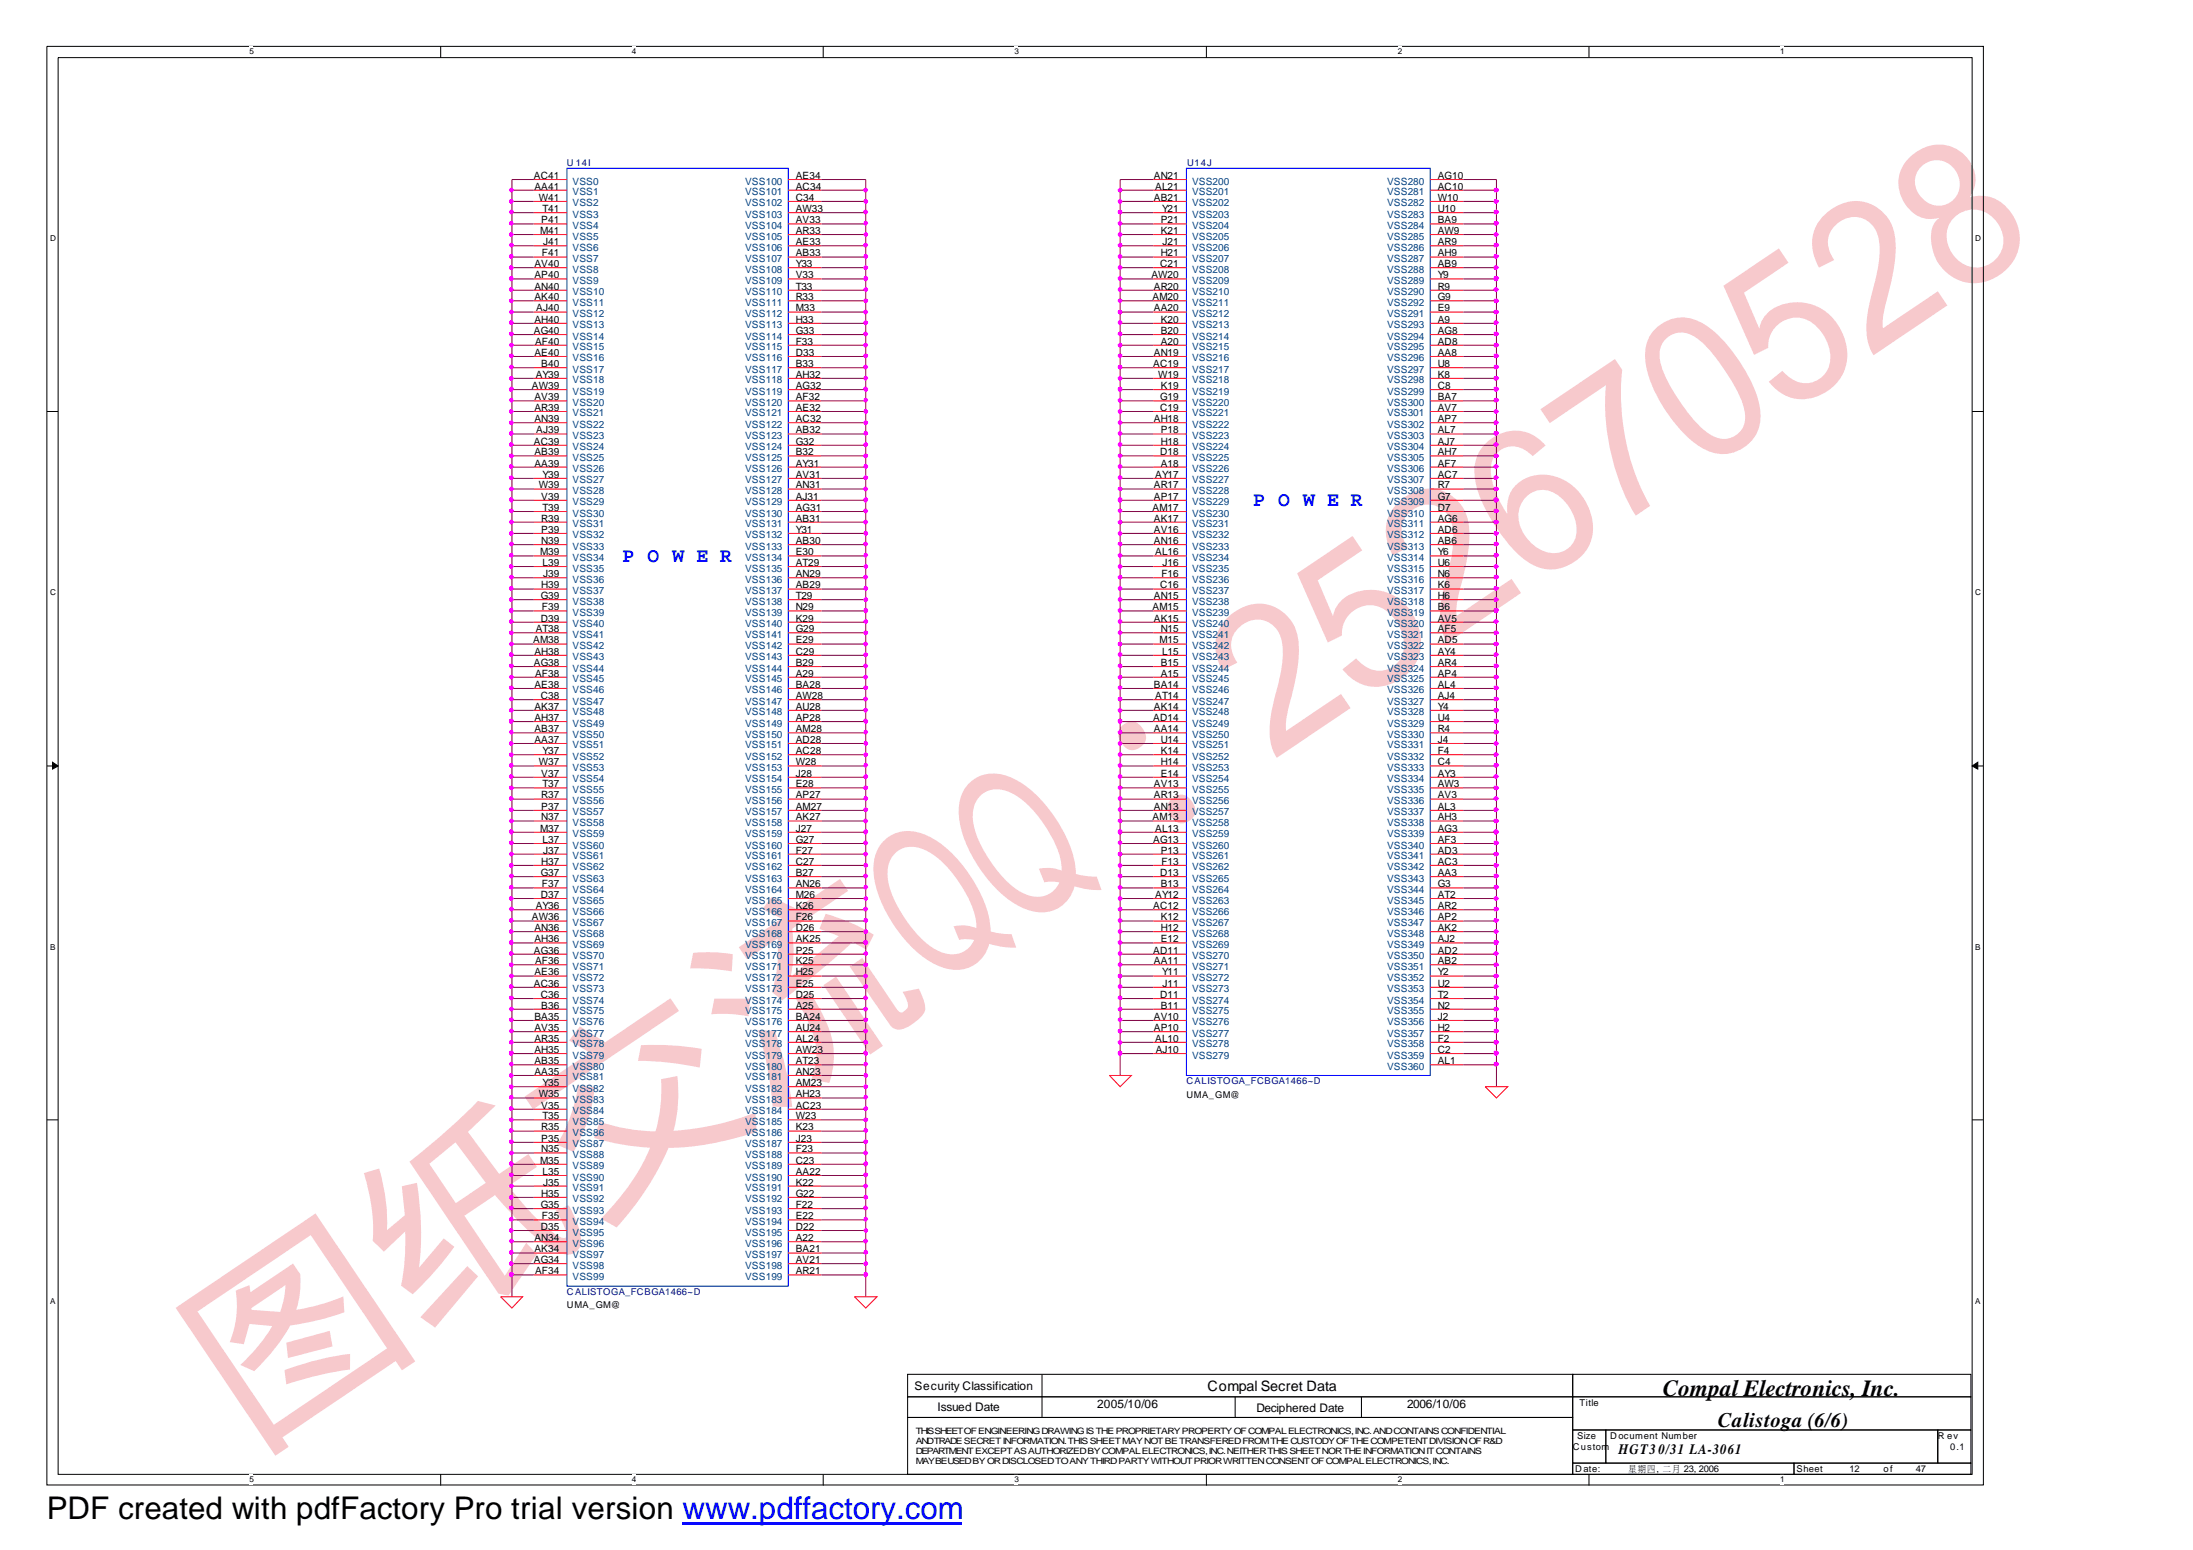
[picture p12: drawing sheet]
<svg xmlns="http://www.w3.org/2000/svg" width="297mm" height="210mm" viewBox="0 0 297 210" stroke-linecap="round" stroke-linejoin="round" font-family="sans-serif">
<defs><g id="words">
<text font-size="27.9" fill="#f7c9cc" x="33.8" y="196.5" transform="rotate(-34 33.8 196.5)">图纸交流QQ：252670528</text>
<text font-size="4.2" x="6.3" y="205.7">PDF created with pdfFactory Pro trial version www.pdffactory.com</text>
<text font-size="3.1" x="225.2" y="189.1">Compal Electronics, Inc.</text>
<g font-size="2.8" fill="#00f">
<text x="169.8" y="68.5">P O W E R</text>
<text x="84.3" y="76">P O W E R</text>
</g>
<text font-size="2.8" x="232.7" y="193.2">Calistoga (6/6)</text>
<g font-size="1.9">
<text x="163.6" y="188.4">Compal Secret Data</text>
<text x="219.2" y="196.9">HGT30/31 LA-3061</text>
</g>
<g font-size="1.6">
<text x="123.9" y="188.2">Security Classification</text>
<text x="127" y="191.1">Issued Date</text>
<text x="148.6" y="190.7">2005/10/06</text>
<text x="170.2" y="191.3">Deciphered Date</text>
<text x="190.6" y="190.7">2006/10/06</text>
</g>
<g font-size="1.4">
<text x="72.3" y="24.2">AC41</text>
<text x="72.4" y="25.7">AA41</text>
<text x="73" y="27.2">W41</text>
<text x="73.5" y="28.7">T41</text>
<text x="107.8" y="24.2">AE34</text>
<text x="107.8" y="25.7">AC34</text>
<text x="107.8" y="27.2">C34</text>
<text x="107.8" y="28.7">AW33</text>
<text x="156.3" y="24.2">AN21</text>
<text x="156.3" y="27.2">AB21</text>
<text x="156.5" y="25.7">AL21</text>
<text x="157.4" y="28.7">Y21</text>
<text x="194.7" y="24.2">AG10</text>
<text x="194.7" y="25.7">AC10</text>
<text x="194.7" y="27.2">W10</text>
<text x="194.7" y="28.7">U10</text>
<text x="73.2" y="31.7">M41</text>
<text x="73.3" y="30.2">P41</text>
<text x="73.4" y="34.7">F41</text>
<text x="73.6" y="33.2">J41</text>
<text x="107.8" y="30.2">AV33</text>
<text x="107.8" y="31.7">AR33</text>
<text x="107.8" y="33.2">AE33</text>
<text x="107.8" y="34.7">AB33</text>
<text x="157.2" y="30.2">P21</text>
<text x="157.2" y="31.7">K21</text>
<text x="157.2" y="34.7">H21</text>
<text x="157.5" y="33.2">J21</text>
<text x="194.7" y="31.7">AW9</text>
<text x="194.7" y="33.2">AR9</text>
<text x="194.7" y="34.7">AH9</text>
<text x="194.7" y="30.2">BA9</text>
<text x="72.4" y="36.2">AV40</text>
<text x="72.4" y="37.7">AP40</text>
<text x="72.4" y="39.2">AN40</text>
<text x="72.4" y="40.7">AK40</text>
<text x="107.8" y="36.2">Y33</text>
<text x="107.8" y="37.7">V33</text>
<text x="107.8" y="39.2">T33</text>
<text x="107.8" y="40.7">R33</text>
<text x="156" y="37.7">AW20</text>
<text x="156.1" y="40.7">AM20</text>
<text x="156.3" y="39.2">AR20</text>
<text x="157.1" y="36.2">C21</text>
<text x="194.7" y="36.2">AB9</text>
<text x="194.7" y="37.7">Y9</text>
<text x="194.7" y="39.2">R9</text>
<text x="194.7" y="40.7">G9</text>
<text x="72.3" y="45.2">AG40</text>
<text x="72.4" y="43.7">AH40</text>
<text x="72.5" y="46.7">AF40</text>
<text x="72.6" y="42.2">AJ40</text>
<text x="107.8" y="42.2">M33</text>
<text x="107.8" y="43.7">H33</text>
<text x="107.8" y="45.2">G33</text>
<text x="107.8" y="46.7">F33</text>
<text x="156.3" y="42.2">AA20</text>
<text x="157.2" y="43.7">K20</text>
<text x="157.2" y="45.2">B20</text>
<text x="157.2" y="46.7">A20</text>
<text x="194.7" y="42.2">E9</text>
<text x="194.7" y="43.7">A9</text>
<text x="194.7" y="45.2">AG8</text>
<text x="194.7" y="46.7">AD8</text>
<text x="72.1" y="52.7">AW39</text>
<text x="72.4" y="48.2">AE40</text>
<text x="72.6" y="51.2">AY39</text>
<text x="73.3" y="49.7">B40</text>
<text x="107.8" y="48.2">D33</text>
<text x="107.8" y="49.7">B33</text>
<text x="107.8" y="51.2">AH32</text>
<text x="107.8" y="52.7">AG32</text>
<text x="156.2" y="49.7">AC19</text>
<text x="156.3" y="48.2">AN19</text>
<text x="156.9" y="51.2">W19</text>
<text x="157.2" y="52.7">K19</text>
<text x="194.7" y="48.2">AA8</text>
<text x="194.7" y="49.7">U8</text>
<text x="194.7" y="51.2">K8</text>
<text x="194.7" y="52.7">C8</text>
<text x="72.4" y="55.6">AR39</text>
<text x="72.4" y="57.2">AN39</text>
<text x="72.4" y="54.2">AV39</text>
<text x="72.6" y="58.7">AJ39</text>
<text x="107.8" y="54.2">AF32</text>
<text x="107.8" y="55.6">AE32</text>
<text x="107.8" y="57.2">AC32</text>
<text x="107.8" y="58.7">AB32</text>
<text x="156.3" y="57.2">AH18</text>
<text x="157.1" y="54.2">G19</text>
<text x="157.1" y="55.6">C19</text>
<text x="157.2" y="58.7">P18</text>
<text x="194.7" y="54.2">BA7</text>
<text x="194.7" y="55.6">AV7</text>
<text x="194.7" y="57.2">AP7</text>
<text x="194.7" y="58.7">AL7</text>
<text x="72.3" y="60.2">AC39</text>
<text x="72.4" y="61.7">AB39</text>
<text x="72.4" y="63.2">AA39</text>
<text x="73.5" y="64.7">Y39</text>
<text x="107.8" y="60.2">G32</text>
<text x="107.8" y="61.7">B32</text>
<text x="107.8" y="63.2">AY31</text>
<text x="107.8" y="64.7">AV31</text>
<text x="156.5" y="64.7">AY17</text>
<text x="157.1" y="61.7">D18</text>
<text x="157.2" y="60.2">H18</text>
<text x="157.2" y="63.2">A18</text>
<text x="194.7" y="60.2">AJ7</text>
<text x="194.7" y="61.7">AH7</text>
<text x="194.7" y="63.2">AF7</text>
<text x="194.7" y="64.7">AC7</text>
<text x="73" y="66.1">W39</text>
<text x="73.3" y="67.7">V39</text>
<text x="73.3" y="70.6">R39</text>
<text x="73.5" y="69.2">T39</text>
<text x="107.8" y="66.1">AN31</text>
<text x="107.8" y="67.7">AJ31</text>
<text x="107.8" y="69.2">AG31</text>
<text x="107.8" y="70.6">AB31</text>
<text x="156.1" y="69.2">AM17</text>
<text x="156.3" y="66.1">AR17</text>
<text x="156.3" y="67.7">AP17</text>
<text x="156.3" y="70.6">AK17</text>
<text x="194.7" y="66.1">R7</text>
<text x="194.7" y="67.7">G7</text>
<text x="194.7" y="69.2">D7</text>
<text x="194.7" y="70.6">AG6</text>
<text x="73.2" y="75.2">M39</text>
<text x="73.3" y="72.2">P39</text>
<text x="73.3" y="73.7">N39</text>
<text x="73.5" y="76.6">L39</text>
<text x="107.8" y="72.2">Y31</text>
<text x="107.8" y="73.7">AB30</text>
<text x="107.8" y="75.2">E30</text>
<text x="107.8" y="76.6">AT29</text>
<text x="156.3" y="72.2">AV16</text>
<text x="156.3" y="73.7">AN16</text>
<text x="156.5" y="75.2">AL16</text>
<text x="157.5" y="76.6">J16</text>
<text x="194.7" y="72.2">AD6</text>
<text x="194.7" y="73.7">AB6</text>
<text x="194.7" y="75.2">Y6</text>
<text x="194.7" y="76.6">U6</text>
<text x="73.2" y="81.1">G39</text>
<text x="73.3" y="79.7">H39</text>
<text x="73.4" y="82.6">F39</text>
<text x="73.6" y="78.2">J39</text>
<text x="107.8" y="78.2">AN29</text>
<text x="107.8" y="79.7">AB29</text>
<text x="107.8" y="81.1">T29</text>
<text x="107.8" y="82.6">N29</text>
<text x="156.1" y="82.6">AM15</text>
<text x="156.3" y="81.1">AN15</text>
<text x="157.1" y="79.7">C16</text>
<text x="157.3" y="78.2">F16</text>
<text x="194.7" y="79.7">K6</text>
<text x="194.7" y="81.1">H6</text>
<text x="194.7" y="82.6">B6</text>
<text x="194.7" y="78.2">N6</text>
<text x="72.2" y="87.1">AM38</text>
<text x="72.4" y="88.7">AH38</text>
<text x="72.6" y="85.6">AT38</text>
<text x="73.2" y="84.2">D39</text>
<text x="107.8" y="84.2">K29</text>
<text x="107.8" y="85.6">G29</text>
<text x="107.8" y="87.1">E29</text>
<text x="107.8" y="88.7">C29</text>
<text x="156.3" y="84.2">AK15</text>
<text x="157.1" y="87.1">M15</text>
<text x="157.2" y="85.6">N15</text>
<text x="157.4" y="88.7">L15</text>
<text x="194.7" y="84.2">AV5</text>
<text x="194.7" y="85.6">AF5</text>
<text x="194.7" y="87.1">AD5</text>
<text x="194.7" y="88.7">AY4</text>
<text x="72.3" y="90.2">AG38</text>
<text x="72.4" y="93.1">AE38</text>
<text x="72.5" y="91.6">AF38</text>
<text x="73.2" y="94.7">C38</text>
<text x="107.8" y="90.2">B29</text>
<text x="107.8" y="91.6">A29</text>
<text x="107.8" y="93.1">BA28</text>
<text x="107.8" y="94.7">AW28</text>
<text x="156.3" y="93.1">BA14</text>
<text x="156.5" y="94.7">AT14</text>
<text x="157.2" y="90.2">B15</text>
<text x="157.2" y="91.6">A15</text>
<text x="194.7" y="90.2">AR4</text>
<text x="194.7" y="91.6">AP4</text>
<text x="194.7" y="93.1">AL4</text>
<text x="194.7" y="94.7">AJ4</text>
<text x="72.4" y="96.1">AK37</text>
<text x="72.4" y="97.6">AH37</text>
<text x="72.4" y="99.2">AB37</text>
<text x="72.4" y="100.6">AA37</text>
<text x="107.8" y="96.1">AU28</text>
<text x="107.8" y="97.6">AP28</text>
<text x="107.8" y="99.2">AM28</text>
<text x="107.8" y="100.6">AD28</text>
<text x="156.2" y="97.6">AD14</text>
<text x="156.3" y="96.1">AK14</text>
<text x="156.3" y="99.2">AA14</text>
<text x="157.2" y="100.6">U14</text>
<text x="194.7" y="96.1">Y4</text>
<text x="194.7" y="97.6">U4</text>
<text x="194.7" y="99.2">R4</text>
<text x="194.7" y="100.6">J4</text>
<text x="73" y="103.6">W37</text>
<text x="73.3" y="105.2">V37</text>
<text x="73.5" y="102.1">Y37</text>
<text x="73.5" y="106.6">T37</text>
<text x="107.8" y="102.1">AC28</text>
<text x="107.8" y="103.6">W28</text>
<text x="107.8" y="105.2">J28</text>
<text x="107.8" y="106.6">E28</text>
<text x="156.3" y="106.6">AV13</text>
<text x="157.2" y="102.1">K14</text>
<text x="157.2" y="103.6">H14</text>
<text x="157.2" y="105.2">E14</text>
<text x="194.7" y="102.1">F4</text>
<text x="194.7" y="103.6">C4</text>
<text x="194.7" y="105.2">AY3</text>
<text x="194.7" y="106.6">AW3</text>
<text x="73.2" y="112.6">M37</text>
<text x="73.3" y="108.1">R37</text>
<text x="73.3" y="109.7">P37</text>
<text x="73.3" y="111.1">N37</text>
<text x="107.8" y="108.1">AP27</text>
<text x="107.8" y="109.7">AM27</text>
<text x="107.8" y="111.1">AK27</text>
<text x="107.8" y="112.6">J27</text>
<text x="156.1" y="111.1">AM13</text>
<text x="156.3" y="108.1">AR13</text>
<text x="156.3" y="109.7">AN13</text>
<text x="156.5" y="112.6">AL13</text>
<text x="194.7" y="108.1">AV3</text>
<text x="194.7" y="109.7">AL3</text>
<text x="194.7" y="111.1">AH3</text>
<text x="194.7" y="112.6">AG3</text>
<text x="73.2" y="118.6">G37</text>
<text x="73.3" y="117.1">H37</text>
<text x="73.5" y="114.1">L37</text>
<text x="73.6" y="115.6">J37</text>
<text x="107.8" y="114.1">G27</text>
<text x="107.8" y="115.6">F27</text>
<text x="107.8" y="117.1">C27</text>
<text x="107.8" y="118.6">B27</text>
<text x="156.2" y="114.1">AG13</text>
<text x="157.1" y="118.6">D13</text>
<text x="157.2" y="115.6">P13</text>
<text x="157.3" y="117.1">F13</text>
<text x="194.7" y="115.6">AD3</text>
<text x="194.7" y="118.6">AA3</text>
<text x="194.7" y="117.1">AC3</text>
<text x="194.7" y="114.1">AF3</text>
<text x="72.1" y="124.6">AW36</text>
<text x="72.6" y="123.1">AY36</text>
<text x="73.2" y="121.6">D37</text>
<text x="73.4" y="120.2">F37</text>
<text x="107.8" y="120.2">AN26</text>
<text x="107.8" y="121.6">M26</text>
<text x="107.8" y="123.1">K26</text>
<text x="107.8" y="124.6">F26</text>
<text x="156.2" y="123.1">AC12</text>
<text x="156.5" y="121.6">AY12</text>
<text x="157.2" y="124.6">K12</text>
<text x="157.2" y="120.2">B13</text>
<text x="194.7" y="121.6">AT2</text>
<text x="194.7" y="123.1">AR2</text>
<text x="194.7" y="124.6">AP2</text>
<text x="194.7" y="120.2">G3</text>
<text x="72.3" y="129.1">AG36</text>
<text x="72.4" y="126.1">AN36</text>
<text x="72.4" y="127.6">AH36</text>
<text x="72.5" y="130.6">AF36</text>
<text x="107.8" y="126.1">D26</text>
<text x="107.8" y="127.6">AK25</text>
<text x="107.8" y="129.1">P25</text>
<text x="107.8" y="130.6">K25</text>
<text x="156.2" y="129.1">AD11</text>
<text x="156.3" y="130.6">AA11</text>
<text x="157.2" y="126.1">H12</text>
<text x="157.2" y="127.6">E12</text>
<text x="194.7" y="126.1">AK2</text>
<text x="194.7" y="130.6">AB2</text>
<text x="194.7" y="127.6">AJ2</text>
<text x="194.7" y="129.1">AD2</text>
<text x="72.3" y="133.6">AC36</text>
<text x="72.4" y="132.1">AE36</text>
<text x="73.2" y="135.1">C36</text>
<text x="73.3" y="136.6">B36</text>
<text x="107.8" y="132.1">H25</text>
<text x="107.8" y="133.6">E25</text>
<text x="107.8" y="135.1">D25</text>
<text x="107.8" y="136.6">A25</text>
<text x="157.1" y="135.1">D11</text>
<text x="157.2" y="136.6">B11</text>
<text x="157.4" y="132.1">Y11</text>
<text x="157.5" y="133.6">J11</text>
<text x="194.7" y="132.1">Y2</text>
<text x="194.7" y="133.6">U2</text>
<text x="194.7" y="135.1">T2</text>
<text x="194.7" y="136.6">N2</text>
<text x="72.4" y="138.1">BA35</text>
<text x="72.4" y="139.6">AV35</text>
<text x="72.4" y="141.1">AR35</text>
<text x="72.4" y="142.6">AH35</text>
<text x="107.8" y="138.1">BA24</text>
<text x="107.8" y="139.6">AU24</text>
<text x="107.8" y="141.1">AL24</text>
<text x="107.8" y="142.6">AW23</text>
<text x="156.3" y="138.1">AV10</text>
<text x="156.3" y="139.6">AP10</text>
<text x="156.5" y="141.1">AL10</text>
<text x="156.5" y="142.6">AJ10</text>
<text x="194.7" y="138.1">J2</text>
<text x="194.7" y="139.6">H2</text>
<text x="194.7" y="142.6">C2</text>
<text x="194.7" y="141.1">F2</text>
<text x="72.4" y="144.1">AB35</text>
<text x="72.4" y="145.6">AA35</text>
<text x="73" y="148.6">W35</text>
<text x="73.5" y="147.1">Y35</text>
<text x="107.8" y="144.1">AT23</text>
<text x="107.8" y="145.6">AN23</text>
<text x="107.8" y="147.1">AM23</text>
<text x="107.8" y="148.6">AH23</text>
<text x="194.7" y="144.1">AL1</text>
<text x="73.3" y="150.1">V35</text>
<text x="73.3" y="153.1">R35</text>
<text x="73.3" y="154.6">P35</text>
<text x="73.5" y="151.6">T35</text>
<text x="107.8" y="150.1">AC23</text>
<text x="107.8" y="151.6">W23</text>
<text x="107.8" y="153.1">K23</text>
<text x="107.8" y="154.6">J23</text>
<text x="73.2" y="157.6">M35</text>
<text x="73.3" y="156.1">N35</text>
<text x="73.5" y="159.1">L35</text>
<text x="73.6" y="160.5">J35</text>
<text x="107.8" y="156.1">F23</text>
<text x="107.8" y="157.6">C23</text>
<text x="107.8" y="159.1">AA22</text>
<text x="107.8" y="160.5">K22</text>
<text x="73.2" y="163.6">G35</text>
<text x="73.2" y="166.6">D35</text>
<text x="73.3" y="162.1">H35</text>
<text x="73.4" y="165.1">F35</text>
<text x="107.8" y="162.1">G22</text>
<text x="107.8" y="163.6">F22</text>
<text x="107.8" y="165.1">E22</text>
<text x="107.8" y="166.6">D22</text>
<text x="72.3" y="171">AG34</text>
<text x="72.4" y="168.1">AN34</text>
<text x="72.4" y="169.6">AK34</text>
<text x="72.5" y="172.6">AF34</text>
<text x="107.8" y="168.1">A22</text>
<text x="107.8" y="169.6">BA21</text>
<text x="107.8" y="171">AV21</text>
<text x="107.8" y="172.6">AR21</text>
</g>
<g font-size="1.4" fill="#004080">
<text x="77.6" y="25">VSS0</text>
<text x="77.6" y="26.4">VSS1</text>
<text x="77.6" y="28">VSS2</text>
<text x="77.6" y="29.5">VSS3</text>
<text x="100.9" y="25">VSS100</text>
<text x="100.9" y="26.4">VSS101</text>
<text x="100.9" y="28">VSS102</text>
<text x="100.9" y="29.5">VSS103</text>
<text x="161.5" y="25">VSS200</text>
<text x="161.5" y="26.4">VSS201</text>
<text x="161.5" y="28">VSS202</text>
<text x="161.5" y="29.5">VSS203</text>
<text x="187.9" y="25">VSS280</text>
<text x="187.9" y="26.4">VSS281</text>
<text x="187.9" y="28">VSS282</text>
<text x="187.9" y="29.5">VSS283</text>
<text x="77.6" y="31">VSS4</text>
<text x="77.6" y="32.4">VSS5</text>
<text x="77.6" y="34">VSS6</text>
<text x="77.6" y="35.5">VSS7</text>
<text x="100.9" y="31">VSS104</text>
<text x="100.9" y="32.4">VSS105</text>
<text x="100.9" y="34">VSS106</text>
<text x="100.9" y="35.5">VSS107</text>
<text x="161.5" y="31">VSS204</text>
<text x="161.5" y="32.4">VSS205</text>
<text x="161.5" y="34">VSS206</text>
<text x="161.5" y="35.5">VSS207</text>
<text x="187.9" y="32.4">VSS285</text>
<text x="187.9" y="34">VSS286</text>
<text x="187.9" y="35.5">VSS287</text>
<text x="187.9" y="31">VSS284</text>
<text x="77.6" y="36.9">VSS8</text>
<text x="77.6" y="38.5">VSS9</text>
<text x="77.6" y="40">VSS10</text>
<text x="77.6" y="41.4">VSS11</text>
<text x="100.9" y="36.9">VSS108</text>
<text x="100.9" y="38.5">VSS109</text>
<text x="100.9" y="40">VSS110</text>
<text x="100.9" y="41.4">VSS111</text>
<text x="161.5" y="36.9">VSS208</text>
<text x="161.5" y="38.5">VSS209</text>
<text x="161.5" y="40">VSS210</text>
<text x="161.5" y="41.4">VSS211</text>
<text x="187.9" y="36.9">VSS288</text>
<text x="187.9" y="38.5">VSS289</text>
<text x="187.9" y="40">VSS290</text>
<text x="187.9" y="41.4">VSS292</text>
<text x="77.6" y="44.5">VSS13</text>
<text x="77.6" y="46">VSS14</text>
<text x="77.6" y="47.4">VSS15</text>
<text x="77.6" y="42.9">VSS12</text>
<text x="100.9" y="42.9">VSS112</text>
<text x="100.9" y="44.5">VSS113</text>
<text x="100.9" y="46">VSS114</text>
<text x="100.9" y="47.4">VSS115</text>
<text x="161.5" y="42.9">VSS212</text>
<text x="161.5" y="44.5">VSS213</text>
<text x="161.5" y="46">VSS214</text>
<text x="161.5" y="47.4">VSS215</text>
<text x="187.9" y="42.9">VSS291</text>
<text x="187.9" y="44.5">VSS293</text>
<text x="187.9" y="46">VSS294</text>
<text x="187.9" y="47.4">VSS295</text>
<text x="77.6" y="49">VSS16</text>
<text x="77.6" y="50.5">VSS17</text>
<text x="77.6" y="51.9">VSS18</text>
<text x="77.6" y="53.4">VSS19</text>
<text x="100.9" y="49">VSS116</text>
<text x="100.9" y="50.5">VSS117</text>
<text x="100.9" y="51.9">VSS118</text>
<text x="100.9" y="53.4">VSS119</text>
<text x="161.5" y="49">VSS216</text>
<text x="161.5" y="50.5">VSS217</text>
<text x="161.5" y="51.9">VSS218</text>
<text x="161.5" y="53.4">VSS219</text>
<text x="187.9" y="49">VSS296</text>
<text x="187.9" y="50.5">VSS297</text>
<text x="187.9" y="51.9">VSS298</text>
<text x="187.9" y="53.4">VSS299</text>
<text x="77.6" y="56.4">VSS21</text>
<text x="77.6" y="57.9">VSS22</text>
<text x="77.6" y="55">VSS20</text>
<text x="77.6" y="59.5">VSS23</text>
<text x="100.9" y="55">VSS120</text>
<text x="100.9" y="56.4">VSS121</text>
<text x="100.9" y="57.9">VSS122</text>
<text x="100.9" y="59.5">VSS123</text>
<text x="161.5" y="55">VSS220</text>
<text x="161.5" y="56.4">VSS221</text>
<text x="161.5" y="57.9">VSS222</text>
<text x="161.5" y="59.5">VSS223</text>
<text x="187.9" y="55">VSS300</text>
<text x="187.9" y="56.4">VSS301</text>
<text x="187.9" y="57.9">VSS302</text>
<text x="187.9" y="59.5">VSS303</text>
<text x="77.6" y="61">VSS24</text>
<text x="77.6" y="62.4">VSS25</text>
<text x="77.6" y="63.9">VSS26</text>
<text x="77.6" y="65.5">VSS27</text>
<text x="100.9" y="61">VSS124</text>
<text x="100.9" y="62.4">VSS125</text>
<text x="100.9" y="63.9">VSS126</text>
<text x="100.9" y="65.5">VSS127</text>
<text x="161.5" y="61">VSS224</text>
<text x="161.5" y="62.4">VSS225</text>
<text x="161.5" y="63.9">VSS226</text>
<text x="161.5" y="65.5">VSS227</text>
<text x="187.9" y="61">VSS304</text>
<text x="187.9" y="62.4">VSS305</text>
<text x="187.9" y="63.9">VSS306</text>
<text x="187.9" y="65.5">VSS307</text>
<text x="77.6" y="66.9">VSS28</text>
<text x="77.6" y="68.4">VSS29</text>
<text x="77.6" y="69.9">VSS30</text>
<text x="77.6" y="71.4">VSS31</text>
<text x="100.9" y="66.9">VSS128</text>
<text x="100.9" y="68.4">VSS129</text>
<text x="100.9" y="69.9">VSS130</text>
<text x="100.9" y="71.4">VSS131</text>
<text x="161.5" y="66.9">VSS228</text>
<text x="161.5" y="68.4">VSS229</text>
<text x="161.5" y="69.9">VSS230</text>
<text x="161.5" y="71.4">VSS231</text>
<text x="187.9" y="66.9">VSS308</text>
<text x="187.9" y="68.4">VSS309</text>
<text x="187.9" y="69.9">VSS310</text>
<text x="187.9" y="71.4">VSS311</text>
<text x="77.6" y="72.9">VSS32</text>
<text x="77.6" y="74.4">VSS33</text>
<text x="77.6" y="76">VSS34</text>
<text x="77.6" y="77.4">VSS35</text>
<text x="100.9" y="72.9">VSS132</text>
<text x="100.9" y="74.4">VSS133</text>
<text x="100.9" y="76">VSS134</text>
<text x="100.9" y="77.4">VSS135</text>
<text x="161.5" y="72.9">VSS232</text>
<text x="161.5" y="74.4">VSS233</text>
<text x="161.5" y="76">VSS234</text>
<text x="161.5" y="77.4">VSS235</text>
<text x="187.9" y="72.9">VSS312</text>
<text x="187.9" y="74.4">VSS313</text>
<text x="187.9" y="76">VSS314</text>
<text x="187.9" y="77.4">VSS315</text>
<text x="77.6" y="78.9">VSS36</text>
<text x="77.6" y="80.4">VSS37</text>
<text x="77.6" y="81.9">VSS38</text>
<text x="77.6" y="83.4">VSS39</text>
<text x="100.9" y="78.9">VSS136</text>
<text x="100.9" y="80.4">VSS137</text>
<text x="100.9" y="81.9">VSS138</text>
<text x="100.9" y="83.4">VSS139</text>
<text x="161.5" y="78.9">VSS236</text>
<text x="161.5" y="80.4">VSS237</text>
<text x="161.5" y="81.9">VSS238</text>
<text x="161.5" y="83.4">VSS239</text>
<text x="187.9" y="80.4">VSS317</text>
<text x="187.9" y="81.9">VSS318</text>
<text x="187.9" y="83.4">VSS319</text>
<text x="187.9" y="78.9">VSS316</text>
<text x="77.6" y="84.9">VSS40</text>
<text x="77.6" y="86.4">VSS41</text>
<text x="77.6" y="87.9">VSS42</text>
<text x="77.6" y="89.4">VSS43</text>
<text x="100.9" y="84.9">VSS140</text>
<text x="100.9" y="86.4">VSS141</text>
<text x="100.9" y="87.9">VSS142</text>
<text x="100.9" y="89.4">VSS143</text>
<text x="161.5" y="84.9">VSS240</text>
<text x="161.5" y="86.4">VSS241</text>
<text x="161.5" y="87.9">VSS242</text>
<text x="161.5" y="89.4">VSS243</text>
<text x="187.9" y="84.9">VSS320</text>
<text x="187.9" y="86.4">VSS321</text>
<text x="187.9" y="87.9">VSS322</text>
<text x="187.9" y="89.4">VSS323</text>
<text x="77.6" y="90.9">VSS44</text>
<text x="77.6" y="92.4">VSS45</text>
<text x="77.6" y="93.9">VSS46</text>
<text x="77.6" y="95.4">VSS47</text>
<text x="100.9" y="90.9">VSS144</text>
<text x="100.9" y="92.4">VSS145</text>
<text x="100.9" y="93.9">VSS146</text>
<text x="100.9" y="95.4">VSS147</text>
<text x="161.5" y="90.9">VSS244</text>
<text x="161.5" y="92.4">VSS245</text>
<text x="161.5" y="93.9">VSS246</text>
<text x="161.5" y="95.4">VSS247</text>
<text x="187.9" y="90.9">VSS324</text>
<text x="187.9" y="92.4">VSS325</text>
<text x="187.9" y="93.9">VSS326</text>
<text x="187.9" y="95.4">VSS327</text>
<text x="77.6" y="96.9">VSS48</text>
<text x="77.6" y="98.4">VSS49</text>
<text x="77.6" y="99.9">VSS50</text>
<text x="77.6" y="101.4">VSS51</text>
<text x="100.9" y="96.9">VSS148</text>
<text x="100.9" y="98.4">VSS149</text>
<text x="100.9" y="99.9">VSS150</text>
<text x="100.9" y="101.4">VSS151</text>
<text x="161.5" y="96.9">VSS248</text>
<text x="161.5" y="98.4">VSS249</text>
<text x="161.5" y="99.9">VSS250</text>
<text x="161.5" y="101.4">VSS251</text>
<text x="187.9" y="96.9">VSS328</text>
<text x="187.9" y="98.4">VSS329</text>
<text x="187.9" y="99.9">VSS330</text>
<text x="187.9" y="101.4">VSS331</text>
<text x="77.6" y="102.9">VSS52</text>
<text x="77.6" y="104.4">VSS53</text>
<text x="77.6" y="105.9">VSS54</text>
<text x="77.6" y="107.4">VSS55</text>
<text x="100.9" y="102.9">VSS152</text>
<text x="100.9" y="104.4">VSS153</text>
<text x="100.9" y="105.9">VSS154</text>
<text x="100.9" y="107.4">VSS155</text>
<text x="161.5" y="102.9">VSS252</text>
<text x="161.5" y="104.4">VSS253</text>
<text x="161.5" y="105.9">VSS254</text>
<text x="161.5" y="107.4">VSS255</text>
<text x="187.9" y="102.9">VSS332</text>
<text x="187.9" y="104.4">VSS333</text>
<text x="187.9" y="105.9">VSS334</text>
<text x="187.9" y="107.4">VSS335</text>
<text x="77.6" y="108.9">VSS56</text>
<text x="77.6" y="110.4">VSS57</text>
<text x="77.6" y="111.9">VSS58</text>
<text x="77.6" y="113.4">VSS59</text>
<text x="100.9" y="108.9">VSS156</text>
<text x="100.9" y="110.4">VSS157</text>
<text x="100.9" y="111.9">VSS158</text>
<text x="100.9" y="113.4">VSS159</text>
<text x="161.5" y="108.9">VSS256</text>
<text x="161.5" y="110.4">VSS257</text>
<text x="161.5" y="111.9">VSS258</text>
<text x="161.5" y="113.4">VSS259</text>
<text x="187.9" y="108.9">VSS336</text>
<text x="187.9" y="110.4">VSS337</text>
<text x="187.9" y="111.9">VSS338</text>
<text x="187.9" y="113.4">VSS339</text>
<text x="77.6" y="114.9">VSS60</text>
<text x="77.6" y="116.3">VSS61</text>
<text x="77.6" y="117.9">VSS62</text>
<text x="77.6" y="119.4">VSS63</text>
<text x="100.9" y="114.9">VSS160</text>
<text x="100.9" y="116.3">VSS161</text>
<text x="100.9" y="117.9">VSS162</text>
<text x="100.9" y="119.4">VSS163</text>
<text x="161.5" y="114.9">VSS260</text>
<text x="161.5" y="116.3">VSS261</text>
<text x="161.5" y="117.9">VSS262</text>
<text x="161.5" y="119.4">VSS265</text>
<text x="187.9" y="116.3">VSS341</text>
<text x="187.9" y="119.4">VSS343</text>
<text x="187.9" y="117.9">VSS342</text>
<text x="187.9" y="114.9">VSS340</text>
<text x="77.6" y="120.9">VSS64</text>
<text x="77.6" y="122.4">VSS65</text>
<text x="77.6" y="123.9">VSS66</text>
<text x="77.6" y="125.4">VSS67</text>
<text x="100.9" y="120.9">VSS164</text>
<text x="100.9" y="122.4">VSS165</text>
<text x="100.9" y="123.9">VSS166</text>
<text x="100.9" y="125.4">VSS167</text>
<text x="161.5" y="123.9">VSS266</text>
<text x="161.5" y="125.4">VSS267</text>
<text x="161.5" y="120.9">VSS264</text>
<text x="161.5" y="122.4">VSS263</text>
<text x="187.9" y="122.4">VSS345</text>
<text x="187.9" y="123.9">VSS346</text>
<text x="187.9" y="125.4">VSS347</text>
<text x="187.9" y="120.9">VSS344</text>
<text x="77.6" y="126.8">VSS68</text>
<text x="77.6" y="128.4">VSS69</text>
<text x="77.6" y="129.9">VSS70</text>
<text x="77.6" y="131.3">VSS71</text>
<text x="100.9" y="126.8">VSS168</text>
<text x="100.9" y="128.4">VSS169</text>
<text x="100.9" y="129.9">VSS170</text>
<text x="100.9" y="131.3">VSS171</text>
<text x="161.5" y="126.8">VSS268</text>
<text x="161.5" y="128.4">VSS269</text>
<text x="161.5" y="129.9">VSS270</text>
<text x="161.5" y="131.3">VSS271</text>
<text x="187.9" y="126.8">VSS348</text>
<text x="187.9" y="131.3">VSS351</text>
<text x="187.9" y="128.4">VSS349</text>
<text x="187.9" y="129.9">VSS350</text>
<text x="77.6" y="132.9">VSS72</text>
<text x="77.6" y="134.4">VSS73</text>
<text x="77.6" y="135.9">VSS74</text>
<text x="77.6" y="137.3">VSS75</text>
<text x="100.9" y="132.9">VSS172</text>
<text x="100.9" y="134.4">VSS173</text>
<text x="100.9" y="135.9">VSS174</text>
<text x="100.9" y="137.3">VSS175</text>
<text x="161.5" y="132.9">VSS272</text>
<text x="161.5" y="134.4">VSS273</text>
<text x="161.5" y="135.9">VSS274</text>
<text x="161.5" y="137.3">VSS275</text>
<text x="187.9" y="132.9">VSS352</text>
<text x="187.9" y="134.4">VSS353</text>
<text x="187.9" y="135.9">VSS354</text>
<text x="187.9" y="137.3">VSS355</text>
<text x="77.6" y="138.9">VSS76</text>
<text x="77.6" y="140.4">VSS77</text>
<text x="77.6" y="141.8">VSS78</text>
<text x="77.6" y="143.4">VSS79</text>
<text x="100.9" y="138.9">VSS176</text>
<text x="100.9" y="140.4">VSS177</text>
<text x="100.9" y="141.8">VSS178</text>
<text x="100.9" y="143.4">VSS179</text>
<text x="161.5" y="138.9">VSS276</text>
<text x="161.5" y="140.4">VSS277</text>
<text x="161.5" y="141.8">VSS278</text>
<text x="161.5" y="143.4">VSS279</text>
<text x="187.9" y="138.9">VSS356</text>
<text x="187.9" y="140.4">VSS357</text>
<text x="187.9" y="143.4">VSS359</text>
<text x="187.9" y="141.8">VSS358</text>
<text x="77.6" y="144.9">VSS80</text>
<text x="77.6" y="146.3">VSS81</text>
<text x="77.6" y="147.8">VSS82</text>
<text x="77.6" y="149.4">VSS83</text>
<text x="100.9" y="144.9">VSS180</text>
<text x="100.9" y="146.3">VSS181</text>
<text x="100.9" y="147.8">VSS182</text>
<text x="100.9" y="149.4">VSS183</text>
<text x="187.9" y="144.9">VSS360</text>
<text x="77.6" y="150.9">VSS84</text>
<text x="77.6" y="152.3">VSS85</text>
<text x="77.6" y="153.9">VSS86</text>
<text x="77.6" y="155.4">VSS87</text>
<text x="100.9" y="150.9">VSS184</text>
<text x="100.9" y="152.3">VSS185</text>
<text x="100.9" y="153.9">VSS186</text>
<text x="100.9" y="155.4">VSS187</text>
<text x="77.6" y="156.8">VSS88</text>
<text x="77.6" y="158.3">VSS89</text>
<text x="77.6" y="159.9">VSS90</text>
<text x="77.6" y="161.3">VSS91</text>
<text x="100.9" y="156.8">VSS188</text>
<text x="100.9" y="158.3">VSS189</text>
<text x="100.9" y="159.9">VSS190</text>
<text x="100.9" y="161.3">VSS191</text>
<text x="77.6" y="162.8">VSS92</text>
<text x="77.6" y="164.4">VSS93</text>
<text x="77.6" y="165.9">VSS94</text>
<text x="77.6" y="167.3">VSS95</text>
<text x="100.9" y="162.8">VSS192</text>
<text x="100.9" y="164.4">VSS193</text>
<text x="100.9" y="165.9">VSS194</text>
<text x="100.9" y="167.3">VSS195</text>
<text x="77.6" y="168.8">VSS96</text>
<text x="77.6" y="170.4">VSS97</text>
<text x="77.6" y="171.8">VSS98</text>
<text x="77.6" y="173.3">VSS99</text>
<text x="100.9" y="168.8">VSS196</text>
<text x="100.9" y="170.4">VSS197</text>
<text x="100.9" y="171.8">VSS198</text>
<text x="100.9" y="173.3">VSS199</text>
</g>
<g font-size="1.3" fill="#000080">
<text x="76.8" y="22.5">U 14I</text>
<text x="160.8" y="22.5">U14J</text>
<text x="160.7" y="146.8">CALISTOGA_FCBGA1466~D</text>
<text x="76.8" y="175.4">CALISTOGA_FCBGA1466~D</text>
</g>
<g font-size="1.3">
<text x="160.7" y="148.7">UMA_GM@</text>
<text x="76.8" y="177.1">UMA_GM@</text>
<text x="214" y="190.4">Title</text>
<text x="213" y="196.4">Custom</text>
<text x="213.6" y="194.8">Size</text>
<text x="218.1" y="194.8">Document Number</text>
<text x="262.5" y="194.8">R ev</text>
<text x="264.2" y="196.4">0.1</text>
<text x="213.4" y="199.3">Date:</text>
<text x="220.6" y="199.3">星, 二,</text>
<text x="221.8" y="199.3">期</text>
<text x="223.1" y="199.3">四月 2006</text>
<text x="228.1" y="199.3">23</text>
<text x="243.3" y="199.3">Sheet</text>
<text x="250.5" y="199.3">12</text>
<text x="255.1" y="199.3">o f</text>
<text x="259.5" y="199.3">47</text>
</g>
<g font-size="1.2">
<text x="124" y="194.2">THISSHEETOFENGINEERINGDRAWINGISTHEPROPRIETARYPROPERTYOFCOMPALELECTRONICS, INC.ANDCONTAINSCONFIDENTIAL</text>
<text x="124" y="195.5">ANDTRADESECRETINFORMATION.THISSHEETMAYNOTBETRANSFEREDFROMTHECUSTODYOFTHECOMPETENTDIVISIONOFR&amp;D</text>
<text x="124" y="196.9">DEPARTMENTEXCEPTASAUTHORIZEDBYCOMPALELECTRONICS, INC.NEITHERTHISSHEETNORTHEINFORMATIONITCONTAINS</text>
<text x="124" y="198.2">MAYBEUSEDBYORDISCLOSEDTOANYTHIRDPARTYWITHOUTPRIORWRITTENCONSENTOFCOMPALELECTRONICS, INC.</text>
</g>
<g font-size="1.1">
<text x="33.8" y="7.4">5</text>
<text x="85.6" y="7.4">4</text>
<text x="137.4" y="7.4">3</text>
<text x="189.3" y="7.4">2</text>
<text x="241.1" y="7.4">1</text>
<text x="6.8" y="32.7">D</text>
<text x="267.5" y="32.7">D</text>
<text x="6.8" y="80.6">C</text>
<text x="267.5" y="80.6">C</text>
<text x="6.8" y="128.6">B</text>
<text x="267.5" y="128.6">B</text>
<text x="6.8" y="176.5">A</text>
<text x="267.5" y="176.5">A</text>
<text x="33.8" y="200.8">5</text>
<text x="85.6" y="200.8">4</text>
<text x="137.4" y="200.8">3</text>
<text x="189.3" y="200.8">2</text>
<text x="241.1" y="200.8">1</text>
</g>
</g></defs>
<path d="M6.3 6.3h262.3v194.8h-262.3zM7.9 7.8h259.2v191.9h-259.2z" fill="none" stroke="#000" stroke-width=".14"/>
<g fill="#fff">
<path d="M33.8 6.3h.5v1.3h-.5z"/>
<path d="M33.8 199.7h.5v1.3h-.5z"/>
</g>
<path d="M59.7 6.3v1.5M59.7 199.7v1.5" fill="none" stroke="#000" stroke-width=".14"/>
<g fill="#fff">
<path d="M85.6 6.3h.5v1.3h-.5z"/>
<path d="M85.6 199.7h.5v1.3h-.5z"/>
</g>
<path d="M111.5 6.3v1.5M111.5 199.7v1.5" fill="none" stroke="#000" stroke-width=".14"/>
<g fill="#fff">
<path d="M137.4 6.3h.5v1.3h-.5z"/>
<path d="M137.4 199.7h.5v1.3h-.5z"/>
</g>
<path d="M163.4 6.3v1.5M163.4 199.7v1.5" fill="none" stroke="#000" stroke-width=".14"/>
<g fill="#fff">
<path d="M189.3 6.3h.5v1.3h-.5z"/>
<path d="M189.3 199.7h.5v1.3h-.5z"/>
</g>
<path d="M215.2 6.3v1.5M215.2 199.7v1.5" fill="none" stroke="#000" stroke-width=".14"/>
<g fill="#fff">
<path d="M241.1 6.3h.5v1.3h-.5z"/>
<path d="M241.1 199.7h.5v1.3h-.5z"/>
<path d="M6.8 31.6h.6v1.3h-.6z"/>
<path d="M267.5 31.6h.6v1.3h-.6z"/>
<path d="M6.8 79.5h.6v1.4h-.6z"/>
<path d="M267.5 79.5h.6v1.4h-.6z"/>
</g>
<path d="M6.3 55.7h1.6M267.1 55.7h1.5" fill="none" stroke="#000" stroke-width=".14"/>
<g fill="#fff">
<path d="M6.8 127.5h.6v1.4h-.6z"/>
<path d="M267.5 127.5h.6v1.4h-.6z"/>
</g>
<path d="M6.3 103.7h1.6M267.1 103.7h1.5" fill="none" stroke="#000" stroke-width=".14"/>
<path d="M7.1 103.2l.8 .5-.8 .5zM267.1 103.7l.8-.5v1z" fill="#000" stroke="#000" stroke-width=".14"/>
<g fill="#fff">
<path d="M6.8 175.4h.7v1.4h-.7z"/>
<path d="M267.5 175.4h.7v1.4h-.7z"/>
</g>
<g fill="none" stroke="#000" stroke-width=".14">
<path d="M6.3 151.7h1.6M267.1 151.7h1.5M122.9 186.1h90.1v3.1h-90.1zM122.9 189.2h90.1v2.8h-90.1zM122.9 192h90.1v7.7h-90.1zM141.1 186.1v5.9M167.3 189.2v2.8M184.4 189.2v2.8M213 186.1h54v3.1h-54zM213 189.2h54v4.4h-54zM213 193.6h4.5v4.5h-4.5zM213 198.1h30v1.6h-30z"/>
<path d="M217.5 193.6h45v4.5h-45zM243 198.1h24v1.6h-24zM262.5 193.6h4.5v4.5h-4.5z"/>
</g>
<g fill="none" stroke="#800040" stroke-width=".14">
<path d="M69.3 36.3v3M69.3 27.3h3M69.3 33.3h3M69.3 36.3h3M69.3 30.3h3M69.3 37.8h3M69.3 28.8h3M69.3 31.8h3M69.3 39.3h3M69.3 34.8h3M69.3 25.8h3M69.3 39.3v38.9"/>
<path d="M72.3 24.3h-3v12M111.3 27.3h6M111.3 33.3h6M111.3 36.3h6M111.3 30.3h6M111.3 37.8h6M111.3 28.8h6M111.3 31.8h6M111.3 39.3h6M111.3 34.8h6M111.3 25.8h6M111.3 24.3h6v31.4"/>
<path d="M151.7 36.3v3M151.7 27.3h4.5M151.7 33.3h4.5M151.7 36.3h4.5M151.7 30.3h4.5M151.7 37.8h4.5M151.7 28.8h4.5M151.7 31.8h4.5M151.7 39.3h4.5M151.7 34.8h4.5M151.7 25.8h4.5M151.7 39.3v59.9"/>
<path d="M156.2 24.3h-4.5v12M198.2 27.3h4.5M198.2 33.3h4.5M198.2 36.3h4.5M198.2 30.3h4.5M198.2 37.8h4.5M198.2 28.8h4.5M198.2 31.8h4.5M198.2 39.3h4.5M198.2 34.8h4.5M198.2 25.8h4.5M198.2 24.3h4.5v49.5"/>
<path d="M69.3 40.7h3M69.3 42.3h3M69.3 43.8h3M69.3 57.2h3M69.3 58.8h3M69.3 55.7h3M69.3 49.8h3M69.3 51.2h3M69.3 52.8h3M69.3 54.3h3M69.3 48.3h3M69.3 45.3h3"/>
<path d="M69.3 46.8h3M111.3 40.7h6M111.3 42.3h6M111.3 43.8h6M111.3 57.2h6M111.3 58.8h6M111.3 55.7h6M111.3 49.8h6M111.3 51.2h6M111.3 52.8h6M111.3 54.3h6M111.3 48.3h6"/>
<path d="M111.3 45.3h6M111.3 46.8h6M117.3 55.7v3.1M117.3 58.8v19.4M151.7 40.7h4.5M151.7 42.3h4.5M151.7 43.8h4.5M151.7 57.2h4.5M151.7 58.8h4.5M151.7 55.7h4.5M151.7 49.8h4.5M151.7 51.2h4.5"/>
<path d="M151.7 52.8h4.5M151.7 54.3h4.5M151.7 48.3h4.5M151.7 45.3h4.5M151.7 46.8h4.5M198.2 40.7h4.5M198.2 42.3h4.5M198.2 43.8h4.5M198.2 57.2h4.5M198.2 58.8h4.5M198.2 55.7h4.5M198.2 49.8h4.5"/>
<path d="M198.2 51.2h4.5M198.2 52.8h4.5M198.2 54.3h4.5M198.2 48.3h4.5M198.2 45.3h4.5M198.2 46.8h4.5M69.3 78.2v3M69.3 76.7h3M69.3 78.2h3M69.3 79.8h3M69.3 75.3h3M69.3 73.8h3"/>
<path d="M69.3 69.3h3M69.3 72.2h3M69.3 64.8h3M69.3 66.2h3M69.3 70.7h3M69.3 63.3h3M69.3 61.7h3M69.3 60.3h3M69.3 67.7h3M111.3 76.7h6M111.3 78.2h6M111.3 79.8h6"/>
<path d="M111.3 75.3h6M111.3 73.8h6M111.3 69.3h6M111.3 72.2h6M111.3 64.8h6M111.3 66.2h6M111.3 70.7h6M111.3 63.3h6M111.3 61.7h6M111.3 60.3h6M111.3 67.7h6M117.3 78.2v3"/>
<path d="M151.7 76.7h4.5M151.7 78.2h4.5M151.7 79.8h4.5M151.7 75.3h4.5M151.7 73.8h4.5M151.7 69.3h4.5M151.7 72.2h4.5M151.7 64.8h4.5M151.7 66.2h4.5M151.7 70.7h4.5M151.7 63.3h4.5M151.7 61.7h4.5"/>
<path d="M151.7 60.3h4.5M151.7 67.7h4.5M198.2 76.7h4.5M198.2 78.2h4.5M198.2 79.8h4.5M198.2 75.3h4.5M198.2 73.8h4.5M198.2 69.3h4.5M198.2 72.2h4.5M198.2 64.8h4.5M198.2 66.2h4.5M198.2 70.7h4.5"/>
<path d="M198.2 63.3h4.5M198.2 61.7h4.5M198.2 60.3h4.5M198.2 67.7h4.5M202.7 73.8v2.9M202.7 76.7v42M69.3 90.3v2.9M69.3 85.7h3M69.3 94.8h3M69.3 88.7h3M69.3 81.2h3M69.3 91.7h3"/>
<path d="M69.3 90.3h3M69.3 93.2h3M69.3 96.2h3M69.3 84.3h3M69.3 87.2h3M69.3 82.7h3M69.3 99.2h3M69.3 97.7h3M69.3 81.2v9.1M69.3 93.2v19.5M111.3 85.7h6M111.3 94.8h6"/>
<path d="M111.3 88.7h6M111.3 81.2h6M111.3 91.7h6M111.3 90.3h6M111.3 93.2h6M111.3 96.2h6M111.3 84.3h6M111.3 87.2h6M111.3 82.7h6M111.3 99.2h6M111.3 97.7h6M117.3 81.2v43.5"/>
<path d="M151.7 99.2v3M151.7 85.7h4.5M151.7 94.8h4.5M151.7 88.7h4.5M151.7 81.2h4.5M151.7 91.7h4.5M151.7 90.3h4.5M151.7 93.2h4.5M151.7 96.2h4.5M151.7 84.3h4.5M151.7 87.2h4.5M151.7 82.7h4.5"/>
<path d="M151.7 99.2h4.5M151.7 97.7h4.5M198.2 85.7h4.5M198.2 94.8h4.5M198.2 88.7h4.5M198.2 81.2h4.5M198.2 91.7h4.5M198.2 90.3h4.5M198.2 93.2h4.5M198.2 96.2h4.5M198.2 84.3h4.5M198.2 87.2h4.5"/>
<path d="M198.2 82.7h4.5M198.2 99.2h4.5M198.2 97.7h4.5M69.3 112.7v3M69.3 100.7h3M69.3 106.7h3M69.3 114.2h3M69.3 109.7h3M69.3 103.7h3M69.3 115.7h3M69.3 111.2h3M69.3 102.2h3"/>
<path d="M69.3 105.3h3M69.3 112.7h3M69.3 108.2h3M69.3 117.2h3M69.3 118.7h3M69.3 115.7v13.5M111.3 100.7h6M111.3 106.7h6M111.3 114.2h6M111.3 109.7h6M111.3 103.7h6M111.3 115.7h6"/>
<path d="M111.3 111.2h6M111.3 102.2h6M111.3 105.3h6M111.3 112.7h6M111.3 108.2h6M111.3 117.2h6M111.3 118.7h6M151.7 100.7h4.5M151.7 106.7h4.5M151.7 114.2h4.5M151.7 109.7h4.5M151.7 103.7h4.5"/>
<path d="M151.7 115.7h4.5M151.7 111.2h4.5M151.7 102.2h4.5M151.7 105.3h4.5M151.7 112.7h4.5M151.7 108.2h4.5M151.7 117.2h4.5M151.7 118.7h4.5M151.7 102.2v28.5M198.2 100.7h4.5M198.2 106.7h4.5M198.2 114.2h4.5"/>
<path d="M198.2 109.7h4.5M198.2 103.7h4.5M198.2 115.7h4.5M198.2 111.2h4.5M198.2 102.2h4.5M198.2 105.3h4.5M198.2 112.7h4.5M198.2 108.2h4.5M198.2 117.2h4.5M198.2 118.7h4.5M202.7 118.7v3M69.3 129.2v3"/>
<path d="M69.3 138.2h3M69.3 139.7h3M69.3 136.7h3M69.3 135.2h3M69.3 133.7h3M69.3 130.7h3M69.3 132.2h3M69.3 129.2h3M69.3 123.2h3M69.3 124.7h3M69.3 126.2h3M69.3 127.7h3"/>
<path d="M69.3 121.7h3M69.3 120.2h3M69.3 132.2v31.5M111.3 138.2h6M111.3 139.7h6M111.3 136.7h6M111.3 135.2h6M111.3 133.7h6M111.3 130.7h6M111.3 132.2h6M111.3 129.2h6M111.3 123.2h6"/>
<path d="M111.3 124.7h6M111.3 126.2h6M111.3 127.7h6M111.3 121.7h6M111.3 120.2h6M117.3 132.2v3M117.3 124.7v3M117.3 127.7v4.5M117.3 135.2v28.5M151.7 130.7v3M151.7 138.2h4.5M151.7 139.7h4.5"/>
<path d="M151.7 136.7h4.5M151.7 135.2h4.5M151.7 133.7h4.5M151.7 130.7h4.5M151.7 132.2h4.5M151.7 129.2h4.5M151.7 123.2h4.5M151.7 124.7h4.5M151.7 126.2h4.5M151.7 127.7h4.5M151.7 121.7h4.5M151.7 120.2h4.5"/>
<path d="M151.7 133.7v11.9M198.2 138.2h4.5M198.2 139.7h4.5M198.2 136.7h4.5M198.2 135.2h4.5M198.2 133.7h4.5M198.2 130.7h4.5M198.2 132.2h4.5M198.2 129.2h4.5M198.2 123.2h4.5M198.2 124.7h4.5M198.2 126.2h4.5"/>
<path d="M198.2 127.7h4.5M198.2 121.7h4.5M198.2 120.2h4.5M202.7 121.7v22.5M69.3 150.2h3M69.3 159.2h3M69.3 154.7h3M69.3 151.7h3M69.3 153.2h3M69.3 157.7h3M69.3 156.1h3M69.3 148.7h3"/>
<path d="M69.3 147.2h3M69.3 142.7h3M69.3 145.6h3M69.3 144.2h3M69.3 141.2h3M111.3 150.2h6M111.3 159.2h6M111.3 154.7h6M111.3 151.7h6M111.3 153.2h6M111.3 157.7h6M111.3 156.1h6"/>
<path d="M111.3 148.7h6M111.3 147.2h6M111.3 142.7h6M111.3 145.6h6M111.3 144.2h6M111.3 141.2h6M151.7 142.7h4.5M151.7 141.2h4.5M198.2 144.2h4.5v3M198.2 142.7h4.5M198.2 141.2h4.5M69.3 163.7v2.9"/>
<path d="M69.3 168.2h3M69.3 162.2h3M69.3 165.2h3M69.3 163.7h3M69.3 166.6h3M69.3 169.7h3M69.3 160.6h3M69.3 172.6h3M69.3 166.6v9M69.3 171.1h3M111.3 171.1h6v1.5M111.3 168.2h6"/>
<path d="M111.3 162.2h6M111.3 165.2h6M111.3 163.7h6M111.3 166.6h6M111.3 169.7h6M111.3 160.6h6M111.3 172.6h6M117.3 163.7v2.9M117.3 166.6v4.5M117.3 172.6v3"/>
</g>
<g fill="none" stroke="#f00" stroke-width=".14">
<path d="M72.3 24.3h4.5M72.3 25.8h4.5M72.3 27.3h4.5M72.3 28.8h4.5M72.3 30.3h4.5M72.3 31.8h4.5M72.3 33.3h4.5M72.3 34.8h4.5M72.3 36.3h4.5M72.3 37.8h4.5M72.3 39.3h4.5M106.8 24.3h4.5"/>
<path d="M106.8 25.8h4.5M106.8 27.3h4.5M106.8 28.8h4.5M106.8 30.3h4.5M106.8 31.8h4.5M106.8 33.3h4.5M106.8 34.8h4.5M106.8 36.3h4.5M106.8 37.8h4.5M106.8 39.3h4.5M156.2 24.3h4.5M156.2 25.8h4.5"/>
<path d="M156.2 27.3h4.5M156.2 28.8h4.5M156.2 30.3h4.5M156.2 31.8h4.5M156.2 33.3h4.5M156.2 34.8h4.5M156.2 36.3h4.5M156.2 37.8h4.5M156.2 39.3h4.5M193.7 24.3h4.5M193.7 25.8h4.5M193.7 27.3h4.5"/>
<path d="M193.7 28.8h4.5M193.7 30.3h4.5M193.7 31.8h4.5M193.7 33.3h4.5M193.7 34.8h4.5M193.7 36.3h4.5M193.7 37.8h4.5M193.7 39.3h4.5M72.3 40.7h4.5M72.3 42.3h4.5M72.3 43.8h4.5M72.3 45.3h4.5"/>
<path d="M72.3 46.8h4.5M72.3 48.3h4.5M72.3 49.8h4.5M72.3 51.2h4.5M72.3 52.8h4.5M72.3 54.3h4.5M72.3 55.7h4.5M72.3 57.2h4.5M72.3 58.8h4.5M106.8 40.7h4.5M106.8 42.3h4.5M106.8 43.8h4.5"/>
<path d="M106.8 45.3h4.5M106.8 46.8h4.5M106.8 48.3h4.5M106.8 49.8h4.5M106.8 51.2h4.5M106.8 52.8h4.5M106.8 54.3h4.5M106.8 55.7h4.5M106.8 57.2h4.5M106.8 58.8h4.5M156.2 40.7h4.5M156.2 42.3h4.5"/>
<path d="M156.2 43.8h4.5M156.2 45.3h4.5M156.2 46.8h4.5M156.2 48.3h4.5M156.2 49.8h4.5M156.2 51.2h4.5M156.2 52.8h4.5M156.2 54.3h4.5M156.2 55.7h4.5M156.2 57.2h4.5M156.2 58.8h4.5M193.7 40.7h4.5"/>
<path d="M193.7 42.3h4.5M193.7 43.8h4.5M193.7 45.3h4.5M193.7 46.8h4.5M193.7 48.3h4.5M193.7 49.8h4.5M193.7 51.2h4.5M193.7 52.8h4.5M193.7 54.3h4.5M193.7 55.7h4.5M193.7 57.2h4.5M193.7 58.8h4.5"/>
<path d="M72.3 60.3h4.5M72.3 61.7h4.5M72.3 63.3h4.5M72.3 64.8h4.5M72.3 66.2h4.5M72.3 67.7h4.5M72.3 69.3h4.5M72.3 70.7h4.5M72.3 72.2h4.5M72.3 73.8h4.5M72.3 75.3h4.5M72.3 76.7h4.5"/>
<path d="M72.3 78.2h4.5M72.3 79.8h4.5M106.8 60.3h4.5M106.8 61.7h4.5M106.8 63.3h4.5M106.8 64.8h4.5M106.8 66.2h4.5M106.8 67.7h4.5M106.8 69.3h4.5M106.8 70.7h4.5M106.8 72.2h4.5M106.8 73.8h4.5"/>
<path d="M106.8 75.3h4.5M106.8 76.7h4.5M106.8 78.2h4.5M106.8 79.8h4.5M156.2 60.3h4.5M156.2 61.7h4.5M156.2 63.3h4.5M156.2 64.8h4.5M156.2 66.2h4.5M156.2 67.7h4.5M156.2 69.3h4.5M156.2 70.7h4.5"/>
<path d="M156.2 72.2h4.5M156.2 73.8h4.5M156.2 75.3h4.5M156.2 76.7h4.5M156.2 78.2h4.5M156.2 79.8h4.5M193.7 60.3h4.5M193.7 61.7h4.5M193.7 63.3h4.5M193.7 64.8h4.5M193.7 66.2h4.5M193.7 67.7h4.5"/>
<path d="M193.7 69.3h4.5M193.7 70.7h4.5M193.7 72.2h4.5M193.7 73.8h4.5M193.7 75.3h4.5M193.7 76.7h4.5M193.7 78.2h4.5M193.7 79.8h4.5M72.3 81.2h4.5M72.3 82.7h4.5M72.3 84.3h4.5M72.3 85.7h4.5"/>
<path d="M72.3 87.2h4.5M72.3 88.7h4.5M72.3 90.3h4.5M72.3 91.7h4.5M72.3 93.2h4.5M72.3 94.8h4.5M72.3 96.2h4.5M72.3 97.7h4.5M72.3 99.2h4.5M106.8 81.2h4.5M106.8 82.7h4.5M106.8 84.3h4.5"/>
<path d="M106.8 85.7h4.5M106.8 87.2h4.5M106.8 88.7h4.5M106.8 90.3h4.5M106.8 91.7h4.5M106.8 93.2h4.5M106.8 94.8h4.5M106.8 96.2h4.5M106.8 97.7h4.5M106.8 99.2h4.5M156.2 81.2h4.5M156.2 82.7h4.5"/>
<path d="M156.2 84.3h4.5M156.2 85.7h4.5M156.2 87.2h4.5M156.2 88.7h4.5M156.2 90.3h4.5M156.2 91.7h4.5M156.2 93.2h4.5M156.2 94.8h4.5M156.2 96.2h4.5M156.2 97.7h4.5M156.2 99.2h4.5M193.7 81.2h4.5"/>
<path d="M193.7 82.7h4.5M193.7 84.3h4.5M193.7 85.7h4.5M193.7 87.2h4.5M193.7 88.7h4.5M193.7 90.3h4.5M193.7 91.7h4.5M193.7 93.2h4.5M193.7 94.8h4.5M193.7 96.2h4.5M193.7 97.7h4.5M193.7 99.2h4.5"/>
<path d="M72.3 100.7h4.5M72.3 102.2h4.5M72.3 103.7h4.5M72.3 105.3h4.5M72.3 106.7h4.5M72.3 108.2h4.5M72.3 109.7h4.5M72.3 111.2h4.5M72.3 112.7h4.5M72.3 114.2h4.5M72.3 115.7h4.5M72.3 117.2h4.5"/>
<path d="M72.3 118.7h4.5M106.8 100.7h4.5M106.8 102.2h4.5M106.8 103.7h4.5M106.8 105.3h4.5M106.8 106.7h4.5M106.8 108.2h4.5M106.8 109.7h4.5M106.8 111.2h4.5M106.8 112.7h4.5M106.8 114.2h4.5M106.8 115.7h4.5"/>
<path d="M106.8 117.2h4.5M106.8 118.7h4.5M156.2 100.7h4.5M156.2 102.2h4.5M156.2 103.7h4.5M156.2 105.3h4.5M156.2 106.7h4.5M156.2 108.2h4.5M156.2 109.7h4.5M156.2 111.2h4.5M156.2 112.7h4.5M156.2 114.2h4.5"/>
<path d="M156.2 115.7h4.5M156.2 117.2h4.5M156.2 118.7h4.5M193.7 100.7h4.5M193.7 102.2h4.5M193.7 103.7h4.5M193.7 105.3h4.5M193.7 106.7h4.5M193.7 108.2h4.5M193.7 109.7h4.5M193.7 111.2h4.5M193.7 112.7h4.5"/>
<path d="M193.7 114.2h4.5M193.7 115.7h4.5M193.7 117.2h4.5M193.7 118.7h4.5M72.3 123.2h4.5M72.3 124.7h4.5M72.3 126.2h4.5M72.3 127.7h4.5M72.3 129.2h4.5M72.3 130.7h4.5M72.3 132.2h4.5M72.3 133.7h4.5"/>
<path d="M72.3 135.2h4.5M72.3 136.7h4.5M72.3 138.2h4.5M72.3 139.7h4.5M72.3 120.2h4.5M72.3 121.7h4.5M106.8 123.2h4.5M106.8 124.7h4.5M106.8 126.2h4.5M106.8 127.7h4.5M106.8 129.2h4.5M106.8 130.7h4.5"/>
<path d="M106.8 132.2h4.5M106.8 133.7h4.5M106.8 135.2h4.5M106.8 136.7h4.5M106.8 138.2h4.5M106.8 139.7h4.5M106.8 120.2h4.5M106.8 121.7h4.5M156.2 123.2h4.5M156.2 124.7h4.5M156.2 126.2h4.5M156.2 127.7h4.5"/>
<path d="M156.2 129.2h4.5M156.2 130.7h4.5M156.2 132.2h4.5M156.2 133.7h4.5M156.2 135.2h4.5M156.2 136.7h4.5M156.2 138.2h4.5M156.2 139.7h4.5M156.2 120.2h4.5M156.2 121.7h4.5M193.7 123.2h4.5M193.7 124.7h4.5"/>
<path d="M193.7 126.2h4.5M193.7 127.7h4.5M193.7 129.2h4.5M193.7 130.7h4.5M193.7 132.2h4.5M193.7 133.7h4.5M193.7 135.2h4.5M193.7 136.7h4.5M193.7 138.2h4.5M193.7 139.7h4.5M193.7 120.2h4.5M193.7 121.7h4.5"/>
<path d="M72.3 141.2h4.5M72.3 142.7h4.5M72.3 144.2h4.5M72.3 145.6h4.5M72.3 147.2h4.5M72.3 148.7h4.5M72.3 150.2h4.5M72.3 151.7h4.5M72.3 153.2h4.5M72.3 154.7h4.5M72.3 156.1h4.5M72.3 157.7h4.5"/>
<path d="M72.3 159.2h4.5M106.8 141.2h4.5M106.8 142.7h4.5M106.8 144.2h4.5M106.8 145.6h4.5M106.8 147.2h4.5M106.8 148.7h4.5M106.8 150.2h4.5M106.8 151.7h4.5M106.8 153.2h4.5M106.8 154.7h4.5M106.8 156.1h4.5"/>
<path d="M106.8 157.7h4.5M106.8 159.2h4.5M150.3 145.6h2.9l-1.5 1.6zM156.2 141.2h4.5M156.2 142.7h4.5M193.7 141.2h4.5M193.7 142.7h4.5M193.7 144.2h4.5M201.2 147.2h3l-1.5 1.5zM67.8 175.6h3l-1.5 1.5zM72.3 160.6h4.5M72.3 162.2h4.5"/>
<path d="M72.3 163.7h4.5M72.3 165.2h4.5M72.3 166.6h4.5M72.3 168.2h4.5M72.3 169.7h4.5M72.3 171.1h4.5M72.3 172.6h4.5M106.8 160.6h4.5M106.8 162.2h4.5M106.8 163.7h4.5M106.8 165.2h4.5M106.8 166.6h4.5"/>
<path d="M106.8 168.2h4.5M106.8 169.7h4.5M106.8 171.1h4.5M106.8 172.6h4.5M115.7 175.6h3.1l-1.5 1.5z"/>
</g>
<path d="M76.8 22.8h30v151.4h-30zM160.7 22.8h33v122.8h-33z" fill="none" stroke="#00f" stroke-width=".14"/>
<g fill="#f0f" stroke="#f0f" stroke-width=".14">
<path d="M69.1 73.4l.3 .1 .1 .2-.2 .2-.3-.2z" fill-rule="evenodd"/>
<path d="M69.1 72h.3l.1 .2-.2 .3-.3-.3z" fill-rule="evenodd"/>
<path d="M69.1 36l.3 .1 .1 .2-.2 .2-.3-.2z" fill-rule="evenodd"/>
<path d="M69.1 100.5h.3l.1 .2-.2 .2-.3-.2z" fill-rule="evenodd"/>
<path d="M69.1 107.9h.3l.1 .2-.2 .3-.3-.3z" fill-rule="evenodd"/>
<path d="M69.1 134.9l.3 .1 .1 .1-.2 .3-.3-.3z" fill-rule="evenodd"/>
<path d="M117.1 85.5h.3l.1 .2-.2 .3-.3-.3z" fill-rule="evenodd"/>
<path d="M117.1 88.4l.3 .1 .1 .2-.2 .2-.3-.2z" fill-rule="evenodd"/>
<path d="M117.1 83.9l.3 .1 .1 .2-.2 .2-.3-.2z" fill-rule="evenodd"/>
<path d="M117.1 70.5h.3l.1 .2-.2 .3-.3-.3z" fill-rule="evenodd"/>
<path d="M117.1 25.5l.3 .1 .1 .2-.2 .2-.3-.2z" fill-rule="evenodd"/>
<path d="M117.1 148.4h.3l.1 .2-.2 .3-.3-.3z" fill-rule="evenodd"/>
<path d="M117.1 109.4l.3 .1 .1 .2-.2 .2-.3-.2z" fill-rule="evenodd"/>
<path d="M117.1 107.9h.3l.1 .2-.2 .3-.3-.3z" fill-rule="evenodd"/>
<path d="M117.1 124.4l.3 .1 .1 .1-.2 .3-.3-.3z" fill-rule="evenodd"/>
<path d="M117.1 125.9l.3 .1 .1 .2-.2 .2-.3-.2z" fill-rule="evenodd"/>
<path d="M202.5 31.5a.29 .29 0 0 1 .3 .1 .29 .29 0 0 1 .1 .3l-.3 .1-.2-.1v-.1z" fill-rule="evenodd"/>
<path d="M202.5 62.9a.29 .29 0 0 1 .3 .1 .29 .29 0 0 1 .1 .3l-.3 .1-.2-.1v-.1z" fill-rule="evenodd"/>
<path d="M202.5 107.9a.29 .29 0 0 1 .3 0 .29 .29 0 0 1 .1 .3l-.3 .2-.2-.1v-.2z" fill-rule="evenodd"/>
<path d="M202.5 98.9a.29 .29 0 0 1 .3 0 .29 .29 0 0 1 .1 .4l-.3 .1-.2-.1v-.1z" fill-rule="evenodd"/>
<path d="M202.5 133.4a.29 .29 0 0 1 .3 0 .29 .29 0 0 1 .1 .3l-.3 .2-.2-.1v-.2z" fill-rule="evenodd"/>
<path d="M151.6 140.9l.3 .1 .1 .2-.3 .2-.2-.2z" fill-rule="evenodd"/>
<path d="M151.6 25.5l.3 .1 .1 .2-.3 .2-.2-.2z" fill-rule="evenodd"/>
<path d="M151.6 100.5h.3l.1 .2-.3 .2-.2-.2z" fill-rule="evenodd"/>
<path d="M151.6 102h.3l.1 .2-.3 .3-.2-.3z" fill-rule="evenodd"/>
<path d="M151.6 61.5h.3l.1 .2-.3 .3-.2-.3z" fill-rule="evenodd"/>
<path d="M151.6 45h.3l.1 .2-.3 .3-.2-.3z" fill-rule="evenodd"/>
<path d="M151.6 62.9l.3 .1 .1 .2-.3 .2-.2-.2z" fill-rule="evenodd"/>
<path d="M151.6 113.9l.3 .1 .1 .1-.3 .3-.2-.3z" fill-rule="evenodd"/>
<path d="M151.6 125.9l.3 .1 .1 .2-.3 .2-.2-.2z" fill-rule="evenodd"/>
<path d="M151.6 109.4l.3 .1 .1 .2-.3 .2-.2-.2z" fill-rule="evenodd"/>
<path d="M151.6 122.9h.3l.1 .2-.3 .3-.2-.3z" fill-rule="evenodd"/>
<path d="M151.6 49.5h.3l.1 .2-.3 .3-.2-.3z" fill-rule="evenodd"/>
<path d="M151.6 40.5h.3l.1 .2-.3 .3-.2-.3z" fill-rule="evenodd"/>
<path d="M151.6 33h.3l.1 .2-.3 .3-.2-.3z" fill-rule="evenodd"/>
<path d="M151.6 30h.3l.1 .2-.3 .3-.2-.3z" fill-rule="evenodd"/>
<path d="M151.6 43.5h.3l.1 .2-.3 .3-.2-.3z" fill-rule="evenodd"/>
<path d="M151.6 31.5l.3 .1 .1 .2-.3 .2-.2-.2z" fill-rule="evenodd"/>
<path d="M151.6 73.4l.3 .1 .1 .2-.3 .2-.2-.2z" fill-rule="evenodd"/>
<path d="M151.6 70.5h.3l.1 .2-.3 .3-.2-.3z" fill-rule="evenodd"/>
<path d="M151.6 75h.3l.1 .2-.3 .3-.2-.3z" fill-rule="evenodd"/>
<path d="M151.6 72h.3l.1 .2-.3 .3-.2-.3z" fill-rule="evenodd"/>
<path d="M151.6 66h.3l.1 .2-.3 .3-.2-.3z" fill-rule="evenodd"/>
<path d="M151.6 87h.3l.1 .2-.3 .3-.2-.3z" fill-rule="evenodd"/>
<path d="M151.6 139.4h.3l.1 .2-.3 .3-.2-.3z" fill-rule="evenodd"/>
<path d="M151.6 98.9l.3 .1 .1 .2-.3 .2-.2-.2z" fill-rule="evenodd"/>
<path d="M151.6 103.4l.3 .1 .1 .1-.3 .3-.2-.3z" fill-rule="evenodd"/>
<path d="M151.6 96h.3l.1 .2-.3 .2-.2-.2z" fill-rule="evenodd"/>
<path d="M151.6 77.9l.3 .1 .1 .2-.3 .2-.2-.2z" fill-rule="evenodd"/>
<path d="M151.6 46.5l.3 .1 .1 .2-.3 .2-.2-.2z" fill-rule="evenodd"/>
<path d="M151.6 36l.3 .1 .1 .2-.3 .2-.2-.2z" fill-rule="evenodd"/>
<path d="M151.6 128.9h.3l.1 .2-.3 .3-.2-.3z" fill-rule="evenodd"/>
<path d="M151.6 136.4l.3 .1 .1 .2-.3 .2-.2-.2z" fill-rule="evenodd"/>
<path d="M151.6 134.9l.3 .1 .1 .1-.3 .3-.2-.3z" fill-rule="evenodd"/>
<path d="M151.6 132h.3l.1 .2-.3 .2-.2-.2z" fill-rule="evenodd"/>
<path d="M151.6 133.4h.3l.1 .2-.3 .3-.2-.3z" fill-rule="evenodd"/>
<path d="M151.6 130.4l.3 .1 .1 .2-.3 .2-.2-.2z" fill-rule="evenodd"/>
<path d="M151.6 42l.3 .1 .1 .2-.3 .2-.2-.2z" fill-rule="evenodd"/>
<path d="M151.6 34.5h.3l.1 .2-.3 .3-.2-.3z" fill-rule="evenodd"/>
<path d="M151.6 76.5h.3l.1 .2-.3 .3-.2-.3z" fill-rule="evenodd"/>
<path d="M151.6 88.4l.3 .1 .1 .2-.3 .2-.2-.2z" fill-rule="evenodd"/>
<path d="M151.6 83.9l.3 .1 .1 .2-.3 .2-.2-.2z" fill-rule="evenodd"/>
<path d="M151.6 64.5h.3l.1 .2-.3 .3-.2-.3z" fill-rule="evenodd"/>
<path d="M151.6 27.1h.3l.1 .2-.3 .2-.2-.2z" fill-rule="evenodd"/>
<path d="M151.6 90h.3l.1 .2-.3 .2-.2-.2z" fill-rule="evenodd"/>
<path d="M151.6 117h.3l.1 .2-.3 .2-.2-.2z" fill-rule="evenodd"/>
<path d="M151.6 107.9h.3l.1 .2-.3 .3-.2-.3z" fill-rule="evenodd"/>
<path d="M151.6 111h.3l.1 .2-.3 .2-.2-.2z" fill-rule="evenodd"/>
<path d="M151.6 55.5h.3l.1 .2-.3 .3-.2-.3z" fill-rule="evenodd"/>
<path d="M151.6 54h.3l.1 .2-.3 .3-.2-.3z" fill-rule="evenodd"/>
<path d="M151.6 51h.3l.1 .2-.3 .3-.2-.3z" fill-rule="evenodd"/>
<path d="M151.6 57l.3 .1 .1 .1-.3 .3-.2-.3z" fill-rule="evenodd"/>
<path d="M151.6 60h.3l.1 .2-.3 .3-.2-.3z" fill-rule="evenodd"/>
<path d="M151.6 58.5h.3l.1 .2-.3 .2-.2-.2z" fill-rule="evenodd"/>
<path d="M151.6 115.4l.3 .1 .1 .2-.3 .2-.2-.2z" fill-rule="evenodd"/>
<path d="M151.6 106.5h.3l.1 .2-.3 .2-.2-.2z" fill-rule="evenodd"/>
<path d="M151.6 69h.3l.1 .2-.3 .2-.2-.2z" fill-rule="evenodd"/>
<path d="M151.6 79.5h.3l.1 .2-.3 .2-.2-.2z" fill-rule="evenodd"/>
<path d="M151.6 92.9l.3 .1 .1 .1-.3 .3-.2-.3z" fill-rule="evenodd"/>
<path d="M151.6 91.5h.3l.1 .2-.3 .3-.2-.3z" fill-rule="evenodd"/>
<path d="M202.5 25.5a.29 .29 0 0 1 .3 0 .29 .29 0 0 1 .1 .4l-.3 .1-.2-.1v-.1z" fill-rule="evenodd"/>
<path d="M202.5 136.4a.29 .29 0 0 1 .3 .1 .29 .29 0 0 1 .1 .3l-.3 .1-.2-.1v-.1z" fill-rule="evenodd"/>
<path d="M202.5 46.5a.29 .29 0 0 1 .3 0 .29 .29 0 0 1 .1 .4l-.3 .1-.2-.1v-.1z" fill-rule="evenodd"/>
<path d="M202.5 87a.29 .29 0 0 1 .3 0 .29 .29 0 0 1 .1 .3l-.3 .2-.2-.1v-.2z" fill-rule="evenodd"/>
<path d="M202.5 48a.29 .29 0 0 1 .3 0 .29 .29 0 0 1 .1 .3l-.3 .1-.2-.1v-.1z" fill-rule="evenodd"/>
<path d="M202.5 77.9a.29 .29 0 0 1 .3 .1 .29 .29 0 0 1 .1 .3l-.3 .1-.2-.1v-.1z" fill-rule="evenodd"/>
<path d="M202.5 94.4a.29 .29 0 0 1 .3 .1 .29 .29 0 0 1 .1 .3l-.3 .1-.2-.1v-.1z" fill-rule="evenodd"/>
<path d="M202.5 91.5a.29 .29 0 0 1 .3 0 .29 .29 0 0 1 .1 .3l-.3 .2-.2-.1v-.2z" fill-rule="evenodd"/>
<path d="M202.5 102a.29 .29 0 0 1 .3 0 .29 .29 0 0 1 .1 .3l-.3 .2-.2-.1v-.2z" fill-rule="evenodd"/>
<path d="M202.5 103.4a.29 .29 0 0 1 .3 0 .29 .29 0 0 1 .1 .3l-.3 .2-.2-.1v-.2z" fill-rule="evenodd"/>
<path d="M202.5 115.4a.29 .29 0 0 1 .3 .1 .29 .29 0 0 1 .1 .3l-.3 .1-.2-.1v-.1z" fill-rule="evenodd"/>
<path d="M202.5 106.5a.29 .29 0 0 1 .3 0 .29 .29 0 0 1 .1 .3l-.3 .1h-.2v-.2z" fill-rule="evenodd"/>
<path d="M202.5 75a.29 .29 0 0 1 .3 0 .29 .29 0 0 1 .1 .3l-.3 .2-.2-.1v-.2z" fill-rule="evenodd"/>
<path d="M202.5 76.5a.29 .29 0 0 1 .3 0 .29 .29 0 0 1 .1 .3l-.3 .2-.2-.1v-.2z" fill-rule="evenodd"/>
<path d="M202.5 83.9a.29 .29 0 0 1 .3 .1 .29 .29 0 0 1 .1 .3l-.3 .1-.2-.1v-.1z" fill-rule="evenodd"/>
<path d="M202.5 88.4a.29 .29 0 0 1 .3 .1 .29 .29 0 0 1 .1 .3l-.3 .1-.2-.1v-.1z" fill-rule="evenodd"/>
<path d="M202.5 85.5a.29 .29 0 0 1 .3 0 .29 .29 0 0 1 .1 .3l-.3 .2-.2-.1v-.2z" fill-rule="evenodd"/>
<path d="M202.5 96a.29 .29 0 0 1 .3 0 .29 .29 0 0 1 .1 .3l-.3 .1h-.2v-.2z" fill-rule="evenodd"/>
<path d="M202.5 81a.29 .29 0 0 1 .3 0 .29 .29 0 0 1 .1 .3l-.3 .2-.2-.1v-.2z" fill-rule="evenodd"/>
<path d="M202.5 58.5a.29 .29 0 0 1 .3 0 .29 .29 0 0 1 .1 .3l-.3 .1-.2-.1v-.1z" fill-rule="evenodd"/>
<path d="M202.5 61.5a.29 .29 0 0 1 .3 0 .29 .29 0 0 1 .1 .3l-.3 .2-.2-.1v-.2z" fill-rule="evenodd"/>
<path d="M202.5 45a.29 .29 0 0 1 .3 0 .29 .29 0 0 1 .1 .3l-.3 .2-.2-.1v-.2z" fill-rule="evenodd"/>
<path d="M202.5 140.9a.29 .29 0 0 1 .3 0 .29 .29 0 0 1 .1 .4l-.3 .1-.2-.1v-.1z" fill-rule="evenodd"/>
<path d="M202.5 139.4a.29 .29 0 0 1 .3 0 .29 .29 0 0 1 .1 .3l-.3 .2-.2-.1v-.2z" fill-rule="evenodd"/>
<path d="M202.5 130.4a.29 .29 0 0 1 .3 0 .29 .29 0 0 1 .1 .4l-.3 .1-.2-.1v-.1z" fill-rule="evenodd"/>
<path d="M202.5 104.9a.29 .29 0 0 1 .3 .1 .29 .29 0 0 1 .1 .3l-.3 .1-.2-.1v-.1z" fill-rule="evenodd"/>
<path d="M202.5 117a.29 .29 0 0 1 .3 0 .29 .29 0 0 1 .1 .3l-.3 .1h-.2v-.2z" fill-rule="evenodd"/>
<path d="M202.5 113.9a.29 .29 0 0 1 .3 0 .29 .29 0 0 1 .1 .3l-.3 .2-.2-.1v-.2z" fill-rule="evenodd"/>
<path d="M202.5 125.9a.29 .29 0 0 1 .3 .1 .29 .29 0 0 1 .1 .3l-.3 .1-.2-.1v-.1z" fill-rule="evenodd"/>
<path d="M202.5 34.5a.29 .29 0 0 1 .3 0 .29 .29 0 0 1 .1 .3l-.3 .2-.2-.1v-.2z" fill-rule="evenodd"/>
<path d="M202.5 40.5a.29 .29 0 0 1 .3 0 .29 .29 0 0 1 .1 .3l-.3 .2-.2-.1v-.2z" fill-rule="evenodd"/>
<path d="M202.5 30a.29 .29 0 0 1 .3 0 .29 .29 0 0 1 .1 .3l-.3 .2-.2-.1v-.2z" fill-rule="evenodd"/>
<path d="M202.5 43.5a.29 .29 0 0 1 .3 0 .29 .29 0 0 1 .1 .3l-.3 .2-.2-.1v-.2z" fill-rule="evenodd"/>
<path d="M202.5 69a.29 .29 0 0 1 .3 0 .29 .29 0 0 1 .1 .3l-.3 .1-.2-.1v-.1z" fill-rule="evenodd"/>
<path d="M202.5 49.5a.29 .29 0 0 1 .3 0 .29 .29 0 0 1 .1 .3l-.3 .2-.2-.1v-.2z" fill-rule="evenodd"/>
<path d="M202.5 55.5a.29 .29 0 0 1 .3 0 .29 .29 0 0 1 .1 .3l-.3 .2-.2-.1v-.2z" fill-rule="evenodd"/>
<path d="M202.5 54a.29 .29 0 0 1 .3 0 .29 .29 0 0 1 .1 .3l-.3 .2-.2-.1v-.2z" fill-rule="evenodd"/>
<path d="M202.5 51a.29 .29 0 0 1 .3 0 .29 .29 0 0 1 .1 .3l-.3 .2-.2-.1v-.2z" fill-rule="evenodd"/>
<path d="M202.5 57a.29 .29 0 0 1 .3 0 .29 .29 0 0 1 .1 .4l-.3 .1-.2-.1v-.2z" fill-rule="evenodd"/>
<path d="M202.5 60a.29 .29 0 0 1 .3 0 .29 .29 0 0 1 .1 .3l-.3 .2-.2-.1v-.2z" fill-rule="evenodd"/>
<path d="M202.5 119.9a.29 .29 0 0 1 .3 0 .29 .29 0 0 1 .1 .4l-.3 .1-.2-.1v-.1z" fill-rule="evenodd"/>
<path d="M202.5 121.5a.29 .29 0 0 1 .3 0 .29 .29 0 0 1 .1 .3l-.3 .1-.2-.1v-.1z" fill-rule="evenodd"/>
<path d="M202.5 111a.29 .29 0 0 1 .3 0 .29 .29 0 0 1 .1 .3l-.3 .1-.2-.1v-.1z" fill-rule="evenodd"/>
<path d="M202.5 118.4a.29 .29 0 0 1 .3 0 .29 .29 0 0 1 .1 .3l-.3 .2-.2-.1v-.2z" fill-rule="evenodd"/>
<path d="M202.5 122.9a.29 .29 0 0 1 .3 0 .29 .29 0 0 1 .1 .3l-.3 .2-.2-.1v-.2z" fill-rule="evenodd"/>
<path d="M202.5 66a.29 .29 0 0 1 .3 0 .29 .29 0 0 1 .1 .3l-.3 .2-.2-.1v-.2z" fill-rule="evenodd"/>
<path d="M202.5 72a.29 .29 0 0 1 .3 0 .29 .29 0 0 1 .1 .3l-.3 .2-.2-.1v-.2z" fill-rule="evenodd"/>
<path d="M202.5 70.5a.29 .29 0 0 1 .3 0 .29 .29 0 0 1 .1 .3l-.3 .2-.2-.1v-.2z" fill-rule="evenodd"/>
<path d="M202.5 42a.29 .29 0 0 1 .3 .1 .29 .29 0 0 1 .1 .3l-.3 .1-.2-.1v-.1z" fill-rule="evenodd"/>
<path d="M202.5 79.5a.29 .29 0 0 1 .3 0 .29 .29 0 0 1 .1 .3l-.3 .1-.2-.1v-.1z" fill-rule="evenodd"/>
<path d="M202.5 90a.29 .29 0 0 1 .3 0 .29 .29 0 0 1 .1 .3l-.3 .1-.2-.1v-.1z" fill-rule="evenodd"/>
<path d="M202.5 128.9a.29 .29 0 0 1 .3 0 .29 .29 0 0 1 .1 .3l-.3 .2-.2-.1v-.2z" fill-rule="evenodd"/>
<path d="M202.5 137.9a.29 .29 0 0 1 .3 0 .29 .29 0 0 1 .1 .3l-.3 .2-.2-.1v-.2z" fill-rule="evenodd"/>
<path d="M202.5 132a.29 .29 0 0 1 .3 0 .29 .29 0 0 1 .1 .3l-.3 .1-.2-.1v-.1z" fill-rule="evenodd"/>
<path d="M202.5 27.1a.29 .29 0 0 1 .3 0 .29 .29 0 0 1 .1 .3l-.3 .1-.2-.1v-.1z" fill-rule="evenodd"/>
<path d="M117.1 43.5h.3l.1 .2-.2 .3-.3-.3z" fill-rule="evenodd"/>
<path d="M117.1 31.5l.3 .1 .1 .2-.2 .2-.3-.2z" fill-rule="evenodd"/>
<path d="M117.1 42l.3 .1 .1 .2-.2 .2-.3-.2z" fill-rule="evenodd"/>
<path d="M117.1 140.9l.3 .1 .1 .2-.2 .2-.3-.2z" fill-rule="evenodd"/>
<path d="M117.1 151.4l.3 .1 .1 .2-.2 .2-.3-.2z" fill-rule="evenodd"/>
<path d="M117.1 46.5l.3 .1 .1 .2-.2 .2-.3-.2z" fill-rule="evenodd"/>
<path d="M117.1 49.5h.3l.1 .2-.2 .3-.3-.3z" fill-rule="evenodd"/>
<path d="M117.1 54h.3l.1 .2-.2 .3-.3-.3z" fill-rule="evenodd"/>
<path d="M117.1 137.9h.3l.1 .2-.2 .3-.3-.3z" fill-rule="evenodd"/>
<path d="M117.1 163.4h.3l.1 .2-.2 .2-.3-.2z" fill-rule="evenodd"/>
<path d="M117.1 169.4h.3l.1 .2-.2 .3-.3-.3z" fill-rule="evenodd"/>
<path d="M117.1 64.5h.3l.1 .2-.2 .3-.3-.3z" fill-rule="evenodd"/>
<path d="M117.1 119.9l.3 .1 .1 .2-.2 .2-.3-.2z" fill-rule="evenodd"/>
<path d="M117.1 130.4l.3 .1 .1 .2-.2 .2-.3-.2z" fill-rule="evenodd"/>
<path d="M117.1 103.4l.3 .1 .1 .1-.2 .3-.3-.3z" fill-rule="evenodd"/>
<path d="M117.1 161.9l.3 .1 .1 .2-.2 .2-.3-.2z" fill-rule="evenodd"/>
<path d="M117.1 158.9h.3l.1 .2-.2 .3-.3-.3z" fill-rule="evenodd"/>
<path d="M117.1 170.9h.3l.1 .2-.2 .3-.3-.3z" fill-rule="evenodd"/>
<path d="M117.1 154.4h.3l.1 .2-.2 .3-.3-.3z" fill-rule="evenodd"/>
<path d="M117.1 167.9h.3l.1 .2-.2 .2-.3-.2z" fill-rule="evenodd"/>
<path d="M117.1 66h.3l.1 .2-.2 .3-.3-.3z" fill-rule="evenodd"/>
<path d="M117.1 73.4l.3 .1 .1 .2-.2 .2-.3-.2z" fill-rule="evenodd"/>
<path d="M117.1 76.5h.3l.1 .2-.2 .3-.3-.3z" fill-rule="evenodd"/>
<path d="M117.1 115.4l.3 .1 .1 .2-.2 .2-.3-.2z" fill-rule="evenodd"/>
<path d="M117.1 102h.3l.1 .2-.2 .3-.3-.3z" fill-rule="evenodd"/>
<path d="M117.1 145.4l.3 .1 .1 .1-.2 .3-.3-.3z" fill-rule="evenodd"/>
<path d="M117.1 28.5h.3l.1 .2-.2 .3-.3-.3z" fill-rule="evenodd"/>
<path d="M117.1 69h.3l.1 .2-.2 .2-.3-.2z" fill-rule="evenodd"/>
<path d="M117.1 92.9l.3 .1 .1 .1-.2 .3-.3-.3z" fill-rule="evenodd"/>
<path d="M117.1 79.5h.3l.1 .2-.2 .2-.3-.2z" fill-rule="evenodd"/>
<path d="M117.1 81h.3l.1 .2-.2 .3-.3-.3z" fill-rule="evenodd"/>
<path d="M117.1 164.9h.3l.1 .2-.2 .3-.3-.3z" fill-rule="evenodd"/>
<path d="M117.1 166.4h.3l.1 .2-.2 .3-.3-.3z" fill-rule="evenodd"/>
<path d="M117.1 152.9h.3l.1 .2-.2 .2-.3-.2z" fill-rule="evenodd"/>
<path d="M117.1 155.9h.3l.1 .2-.2 .3-.3-.3z" fill-rule="evenodd"/>
<path d="M117.1 51h.3l.1 .2-.2 .3-.3-.3z" fill-rule="evenodd"/>
<path d="M117.1 57l.3 .1 .1 .1-.2 .3-.3-.3z" fill-rule="evenodd"/>
<path d="M117.1 58.5h.3l.1 .2-.2 .2-.3-.2z" fill-rule="evenodd"/>
<path d="M117.1 61.5h.3l.1 .2-.2 .3-.3-.3z" fill-rule="evenodd"/>
<path d="M117.1 45h.3l.1 .2-.2 .3-.3-.3z" fill-rule="evenodd"/>
<path d="M117.1 62.9l.3 .1 .1 .2-.2 .2-.3-.2z" fill-rule="evenodd"/>
<path d="M117.1 34.5h.3l.1 .2-.2 .3-.3-.3z" fill-rule="evenodd"/>
<path d="M117.1 117h.3l.1 .2-.2 .2-.3-.2z" fill-rule="evenodd"/>
<path d="M117.1 104.9l.3 .1 .1 .2-.2 .2-.3-.2z" fill-rule="evenodd"/>
<path d="M117.1 160.4h.3l.1 .2-.2 .3-.3-.3z" fill-rule="evenodd"/>
<path d="M117.1 36l.3 .1 .1 .2-.2 .2-.3-.2z" fill-rule="evenodd"/>
<path d="M117.1 40.5h.3l.1 .2-.2 .3-.3-.3z" fill-rule="evenodd"/>
<path d="M117.1 33h.3l.1 .2-.2 .3-.3-.3z" fill-rule="evenodd"/>
<path d="M117.1 30h.3l.1 .2-.2 .3-.3-.3z" fill-rule="evenodd"/>
<path d="M117.1 39h.3l.1 .2-.2 .3-.3-.3z" fill-rule="evenodd"/>
<path d="M117.1 96h.3l.1 .2-.2 .2-.3-.2z" fill-rule="evenodd"/>
<path d="M117.1 136.4l.3 .1 .1 .2-.2 .2-.3-.2z" fill-rule="evenodd"/>
<path d="M117.1 139.4h.3l.1 .2-.2 .3-.3-.3z" fill-rule="evenodd"/>
<path d="M117.1 143.9h.3l.1 .2-.2 .3-.3-.3z" fill-rule="evenodd"/>
<path d="M117.1 77.9l.3 .1 .1 .2-.2 .2-.3-.2z" fill-rule="evenodd"/>
<path d="M117.1 122.9h.3l.1 .2-.2 .3-.3-.3z" fill-rule="evenodd"/>
<path d="M117.1 133.4h.3l.1 .2-.2 .3-.3-.3z" fill-rule="evenodd"/>
<path d="M117.1 134.9l.3 .1 .1 .1-.2 .3-.3-.3z" fill-rule="evenodd"/>
<path d="M117.1 118.4h.3l.1 .2-.2 .3-.3-.3z" fill-rule="evenodd"/>
<path d="M117.1 113.9l.3 .1 .1 .1-.2 .3-.3-.3z" fill-rule="evenodd"/>
<path d="M117.1 100.5h.3l.1 .2-.2 .2-.3-.2z" fill-rule="evenodd"/>
<path d="M69.1 25.5l.3 .1 .1 .2-.2 .2-.3-.2z" fill-rule="evenodd"/>
<path d="M69.1 103.4l.3 .1 .1 .1-.2 .3-.3-.3z" fill-rule="evenodd"/>
<path d="M69.1 117h.3l.1 .2-.2 .2-.3-.2z" fill-rule="evenodd"/>
<path d="M69.1 104.9l.3 .1 .1 .2-.2 .2-.3-.2z" fill-rule="evenodd"/>
<path d="M69.1 160.4h.3l.1 .2-.2 .3-.3-.3z" fill-rule="evenodd"/>
<path d="M69.1 151.4l.3 .1 .1 .2-.2 .2-.3-.2z" fill-rule="evenodd"/>
<path d="M69.1 85.5h.3l.1 .2-.2 .3-.3-.3z" fill-rule="evenodd"/>
<path d="M69.1 130.4l.3 .1 .1 .2-.2 .2-.3-.2z" fill-rule="evenodd"/>
<path d="M69.1 132h.3l.1 .2-.2 .2-.3-.2z" fill-rule="evenodd"/>
<path d="M69.1 113.9l.3 .1 .1 .1-.2 .3-.3-.3z" fill-rule="evenodd"/>
<path d="M69.1 115.4l.3 .1 .1 .2-.2 .2-.3-.2z" fill-rule="evenodd"/>
<path d="M69.1 137.9h.3l.1 .2-.2 .3-.3-.3z" fill-rule="evenodd"/>
<path d="M69.1 148.4h.3l.1 .2-.2 .3-.3-.3z" fill-rule="evenodd"/>
<path d="M69.1 161.9l.3 .1 .1 .2-.2 .2-.3-.2z" fill-rule="evenodd"/>
<path d="M69.1 121.5h.3l.1 .2-.2 .2-.3-.2z" fill-rule="evenodd"/>
<path d="M69.1 152.9h.3l.1 .2-.2 .2-.3-.2z" fill-rule="evenodd"/>
<path d="M69.1 155.9h.3l.1 .2-.2 .3-.3-.3z" fill-rule="evenodd"/>
<path d="M69.1 87h.3l.1 .2-.2 .3-.3-.3z" fill-rule="evenodd"/>
<path d="M69.1 98.9l.3 .1 .1 .2-.2 .2-.3-.2z" fill-rule="evenodd"/>
<path d="M69.1 139.4h.3l.1 .2-.2 .3-.3-.3z" fill-rule="evenodd"/>
<path d="M69.1 146.9l.3 .1 .1 .2-.2 .2-.3-.2z" fill-rule="evenodd"/>
<path d="M69.1 143.9h.3l.1 .2-.2 .3-.3-.3z" fill-rule="evenodd"/>
<path d="M69.1 40.5h.3l.1 .2-.2 .3-.3-.3z" fill-rule="evenodd"/>
<path d="M69.1 30h.3l.1 .2-.2 .3-.3-.3z" fill-rule="evenodd"/>
<path d="M69.1 43.5h.3l.1 .2-.2 .3-.3-.3z" fill-rule="evenodd"/>
<path d="M69.1 31.5l.3 .1 .1 .2-.2 .2-.3-.2z" fill-rule="evenodd"/>
<path d="M69.1 57l.3 .1 .1 .1-.2 .3-.3-.3z" fill-rule="evenodd"/>
<path d="M69.1 60h.3l.1 .2-.2 .3-.3-.3z" fill-rule="evenodd"/>
<path d="M69.1 58.5h.3l.1 .2-.2 .2-.3-.2z" fill-rule="evenodd"/>
<path d="M69.1 61.5h.3l.1 .2-.2 .3-.3-.3z" fill-rule="evenodd"/>
<path d="M69.1 45h.3l.1 .2-.2 .3-.3-.3z" fill-rule="evenodd"/>
<path d="M69.1 33h.3l.1 .2-.2 .3-.3-.3z" fill-rule="evenodd"/>
<path d="M69.1 28.5h.3l.1 .2-.2 .3-.3-.3z" fill-rule="evenodd"/>
<path d="M69.1 94.4l.3 .1 .1 .2-.2 .2-.3-.2z" fill-rule="evenodd"/>
<path d="M69.1 91.5h.3l.1 .2-.2 .3-.3-.3z" fill-rule="evenodd"/>
<path d="M69.1 92.9l.3 .1 .1 .1-.2 .3-.3-.3z" fill-rule="evenodd"/>
<path d="M69.1 79.5h.3l.1 .2-.2 .2-.3-.2z" fill-rule="evenodd"/>
<path d="M69.1 81h.3l.1 .2-.2 .3-.3-.3z" fill-rule="evenodd"/>
<path d="M69.1 90h.3l.1 .2-.2 .2-.3-.2z" fill-rule="evenodd"/>
<path d="M69.1 76.5h.3l.1 .2-.2 .3-.3-.3z" fill-rule="evenodd"/>
<path d="M69.1 145.4l.3 .1 .1 .1-.2 .3-.3-.3z" fill-rule="evenodd"/>
<path d="M69.1 140.9l.3 .1 .1 .2-.2 .2-.3-.2z" fill-rule="evenodd"/>
<path d="M69.1 163.4h.3l.1 .2-.2 .2-.3-.2z" fill-rule="evenodd"/>
<path d="M69.1 124.4l.3 .1 .1 .1-.2 .3-.3-.3z" fill-rule="evenodd"/>
<path d="M69.1 118.4h.3l.1 .2-.2 .3-.3-.3z" fill-rule="evenodd"/>
<path d="M69.1 169.4h.3l.1 .2-.2 .3-.3-.3z" fill-rule="evenodd"/>
<path d="M69.1 133.4h.3l.1 .2-.2 .3-.3-.3z" fill-rule="evenodd"/>
<path d="M69.1 170.9h.3l.1 .2-.2 .3-.3-.3z" fill-rule="evenodd"/>
<path d="M69.1 154.4h.3l.1 .2-.2 .3-.3-.3z" fill-rule="evenodd"/>
<path d="M69.1 167.9h.3l.1 .2-.2 .2-.3-.2z" fill-rule="evenodd"/>
<path d="M69.1 62.9l.3 .1 .1 .2-.2 .2-.3-.2z" fill-rule="evenodd"/>
<path d="M69.1 27.1h.3l.1 .2-.2 .2-.3-.2z" fill-rule="evenodd"/>
<path d="M69.1 64.5h.3l.1 .2-.2 .3-.3-.3z" fill-rule="evenodd"/>
<path d="M69.1 119.9l.3 .1 .1 .2-.2 .2-.3-.2z" fill-rule="evenodd"/>
<path d="M69.1 122.9h.3l.1 .2-.2 .3-.3-.3z" fill-rule="evenodd"/>
<path d="M69.1 128.9h.3l.1 .2-.2 .3-.3-.3z" fill-rule="evenodd"/>
<path d="M69.1 164.9h.3l.1 .2-.2 .3-.3-.3z" fill-rule="evenodd"/>
<path d="M69.1 166.4h.3l.1 .2-.2 .3-.3-.3z" fill-rule="evenodd"/>
<path d="M69.1 48h.3l.1 .2-.2 .2-.3-.2z" fill-rule="evenodd"/>
<path d="M69.1 69h.3l.1 .2-.2 .2-.3-.2z" fill-rule="evenodd"/>
<path d="M69.1 49.5h.3l.1 .2-.2 .3-.3-.3z" fill-rule="evenodd"/>
<path d="M69.1 55.5h.3l.1 .2-.2 .3-.3-.3z" fill-rule="evenodd"/>
<path d="M69.1 51h.3l.1 .2-.2 .3-.3-.3z" fill-rule="evenodd"/>
<path d="M69.1 66h.3l.1 .2-.2 .3-.3-.3z" fill-rule="evenodd"/>
<path d="M69.1 70.5h.3l.1 .2-.2 .3-.3-.3z" fill-rule="evenodd"/>
<path d="M69.1 83.9l.3 .1 .1 .2-.2 .2-.3-.2z" fill-rule="evenodd"/>
<path d="M69.1 88.4l.3 .1 .1 .2-.2 .2-.3-.2z" fill-rule="evenodd"/>
<path d="M117.1 48h.3l.1 .2-.2 .2-.3-.2z" fill-rule="evenodd"/>
<path d="M117.1 91.5h.3l.1 .2-.2 .3-.3-.3z" fill-rule="evenodd"/>
<path d="M117.1 106.5h.3l.1 .2-.2 .2-.3-.2z" fill-rule="evenodd"/>
<path d="M117.1 75h.3l.1 .2-.2 .3-.3-.3z" fill-rule="evenodd"/>
<path d="M117.1 128.9h.3l.1 .2-.2 .3-.3-.3z" fill-rule="evenodd"/>
<path d="M117.1 132h.3l.1 .2-.2 .2-.3-.2z" fill-rule="evenodd"/>
<path d="M117.1 55.5h.3l.1 .2-.2 .3-.3-.3z" fill-rule="evenodd"/>
<path d="M117.1 94.4l.3 .1 .1 .2-.2 .2-.3-.2z" fill-rule="evenodd"/>
<path d="M117.1 121.5h.3l.1 .2-.2 .2-.3-.2z" fill-rule="evenodd"/>
<path d="M117.1 146.9l.3 .1 .1 .2-.2 .2-.3-.2z" fill-rule="evenodd"/>
<path d="M69.1 77.9l.3 .1 .1 .2-.2 .2-.3-.2z" fill-rule="evenodd"/>
<path d="M69.1 96h.3l.1 .2-.2 .2-.3-.2z" fill-rule="evenodd"/>
<path d="M69.1 75h.3l.1 .2-.2 .3-.3-.3z" fill-rule="evenodd"/>
<path d="M69.1 34.5h.3l.1 .2-.2 .3-.3-.3z" fill-rule="evenodd"/>
<path d="M69.1 42l.3 .1 .1 .2-.2 .2-.3-.2z" fill-rule="evenodd"/>
<path d="M69.1 39h.3l.1 .2-.2 .3-.3-.3z" fill-rule="evenodd"/>
<path d="M69.1 54h.3l.1 .2-.2 .3-.3-.3z" fill-rule="evenodd"/>
<path d="M69.1 46.5l.3 .1 .1 .2-.2 .2-.3-.2z" fill-rule="evenodd"/>
<path d="M69.1 158.9h.3l.1 .2-.2 .3-.3-.3z" fill-rule="evenodd"/>
<path d="M69.1 149.9h.3l.1 .2-.2 .3-.3-.3z" fill-rule="evenodd"/>
<path d="M69.1 102h.3l.1 .2-.2 .3-.3-.3z" fill-rule="evenodd"/>
<path d="M69.1 111h.3l.1 .2-.2 .2-.3-.2z" fill-rule="evenodd"/>
<path d="M69.1 106.5h.3l.1 .2-.2 .2-.3-.2z" fill-rule="evenodd"/>
<path d="M69.1 109.4l.3 .1 .1 .2-.2 .2-.3-.2z" fill-rule="evenodd"/>
<path d="M69.1 136.4l.3 .1 .1 .2-.2 .2-.3-.2z" fill-rule="evenodd"/>
<path d="M69.1 125.9l.3 .1 .1 .2-.2 .2-.3-.2z" fill-rule="evenodd"/>
<path d="M117.1 87h.3l.1 .2-.2 .3-.3-.3z" fill-rule="evenodd"/>
<path d="M117.1 90h.3l.1 .2-.2 .2-.3-.2z" fill-rule="evenodd"/>
<path d="M117.1 72h.3l.1 .2-.2 .3-.3-.3z" fill-rule="evenodd"/>
<path d="M117.1 27.1h.3l.1 .2-.2 .2-.3-.2z" fill-rule="evenodd"/>
<path d="M117.1 60h.3l.1 .2-.2 .3-.3-.3z" fill-rule="evenodd"/>
<path d="M117.1 149.9h.3l.1 .2-.2 .3-.3-.3z" fill-rule="evenodd"/>
<path d="M117.1 111h.3l.1 .2-.2 .2-.3-.2z" fill-rule="evenodd"/>
<path d="M117.1 98.9l.3 .1 .1 .2-.2 .2-.3-.2z" fill-rule="evenodd"/>
<path d="M151.6 94.4l.3 .1 .1 .2-.3 .2-.2-.2z" fill-rule="evenodd"/>
<path d="M151.6 81h.3l.1 .2-.3 .3-.2-.3z" fill-rule="evenodd"/>
<path d="M151.6 85.5h.3l.1 .2-.3 .3-.2-.3z" fill-rule="evenodd"/>
<path d="M151.6 28.5h.3l.1 .2-.3 .3-.2-.3z" fill-rule="evenodd"/>
<path d="M151.6 39h.3l.1 .2-.3 .3-.2-.3z" fill-rule="evenodd"/>
<path d="M151.6 48h.3l.1 .2-.3 .2-.2-.2z" fill-rule="evenodd"/>
<path d="M202.5 92.9a.29 .29 0 0 1 .3 0 .29 .29 0 0 1 .1 .4l-.3 .1-.2-.1v-.2z" fill-rule="evenodd"/>
<path d="M202.5 73.4a.29 .29 0 0 1 .3 .1 .29 .29 0 0 1 .1 .3l-.3 .1-.2-.1v-.1z" fill-rule="evenodd"/>
<path d="M202.5 28.5a.29 .29 0 0 1 .3 0 .29 .29 0 0 1 .1 .3l-.3 .2-.2-.1v-.2z" fill-rule="evenodd"/>
<path d="M202.5 39a.29 .29 0 0 1 .3 0 .29 .29 0 0 1 .1 .3l-.3 .2-.2-.1v-.2z" fill-rule="evenodd"/>
<path d="M202.5 33a.29 .29 0 0 1 .3 0 .29 .29 0 0 1 .1 .3l-.3 .2-.2-.1v-.2z" fill-rule="evenodd"/>
<path d="M202.5 36a.29 .29 0 0 1 .3 0 .29 .29 0 0 1 .1 .4l-.3 .1-.2-.1v-.1z" fill-rule="evenodd"/>
<path d="M202.5 64.5a.29 .29 0 0 1 .3 0 .29 .29 0 0 1 .1 .3l-.3 .2-.2-.1v-.2z" fill-rule="evenodd"/>
<path d="M151.6 124.4l.3 .1 .1 .1-.3 .3-.2-.3z" fill-rule="evenodd"/>
<path d="M151.6 118.4h.3l.1 .2-.3 .3-.2-.3z" fill-rule="evenodd"/>
<path d="M151.6 121.5h.3l.1 .2-.3 .2-.2-.2z" fill-rule="evenodd"/>
<path d="M151.6 119.9l.3 .1 .1 .2-.3 .2-.2-.2z" fill-rule="evenodd"/>
<path d="M151.6 104.9l.3 .1 .1 .2-.3 .2-.2-.2z" fill-rule="evenodd"/>
<path d="M202.5 124.4a.29 .29 0 0 1 .3 0 .29 .29 0 0 1 .1 .3l-.3 .2-.2-.1v-.2z" fill-rule="evenodd"/>
<path d="M202.5 109.4a.29 .29 0 0 1 .3 0 .29 .29 0 0 1 .1 .4l-.3 .1-.2-.1v-.1z" fill-rule="evenodd"/>
<path d="M202.5 100.5a.29 .29 0 0 1 .3 0 .29 .29 0 0 1 .1 .3l-.3 .1-.2-.1v-.1z" fill-rule="evenodd"/>
<path d="M151.6 137.9h.3l.1 .2-.3 .3-.2-.3z" fill-rule="evenodd"/>
<path d="M202.5 134.9a.29 .29 0 0 1 .3 0 .29 .29 0 0 1 .1 .3l-.3 .2-.2-.1v-.2z" fill-rule="evenodd"/>
<path d="M202.5 143.9a.29 .29 0 0 1 .3 0 .29 .29 0 0 1 .1 .3l-.3 .2-.2-.1v-.2z" fill-rule="evenodd"/>
<circle cx="69.2" cy="37.7" r=".28"/>
<circle cx="117.2" cy="97.7" r=".28"/>
<circle cx="151.7" cy="67.7" r=".28"/>
<circle cx="151.7" cy="112.7" r=".28"/>
<circle cx="151.7" cy="127.6" r=".28"/>
<circle cx="151.7" cy="97.7" r=".28"/>
<circle cx="151.7" cy="82.7" r=".28"/>
<circle cx="151.7" cy="52.7" r=".28"/>
<circle cx="202.6" cy="37.7" r=".31"/>
<circle cx="202.6" cy="142.6" r=".31"/>
<circle cx="202.6" cy="112.7" r=".31"/>
<circle cx="202.6" cy="52.7" r=".31"/>
<circle cx="202.6" cy="67.7" r=".31"/>
<circle cx="202.6" cy="82.7" r=".31"/>
<circle cx="202.6" cy="127.6" r=".31"/>
<circle cx="117.2" cy="172.6" r=".28"/>
<circle cx="117.2" cy="37.7" r=".28"/>
<circle cx="117.2" cy="157.6" r=".28"/>
<circle cx="117.2" cy="52.7" r=".28"/>
<circle cx="117.2" cy="142.6" r=".28"/>
<circle cx="117.2" cy="112.7" r=".28"/>
<circle cx="69.2" cy="112.7" r=".28"/>
<circle cx="69.2" cy="67.7" r=".28"/>
<circle cx="69.2" cy="127.6" r=".28"/>
<circle cx="69.2" cy="157.6" r=".28"/>
<circle cx="69.2" cy="97.7" r=".28"/>
<circle cx="69.2" cy="142.6" r=".28"/>
<circle cx="69.2" cy="52.7" r=".28"/>
<circle cx="69.2" cy="172.6" r=".28"/>
<circle cx="117.2" cy="67.7" r=".28"/>
<circle cx="117.2" cy="82.7" r=".28"/>
<circle cx="69.2" cy="82.7" r=".28"/>
<circle cx="117.2" cy="127.6" r=".28"/>
<circle cx="151.7" cy="37.7" r=".28"/>
<circle cx="202.6" cy="97.7" r=".31"/>
<circle cx="151.7" cy="142.6" r=".28"/>
</g>
<path d="M92.5 206.3h37.8" fill="none" stroke="#00f" stroke-width=".34"/>
<use href="#words"/>
</svg>
